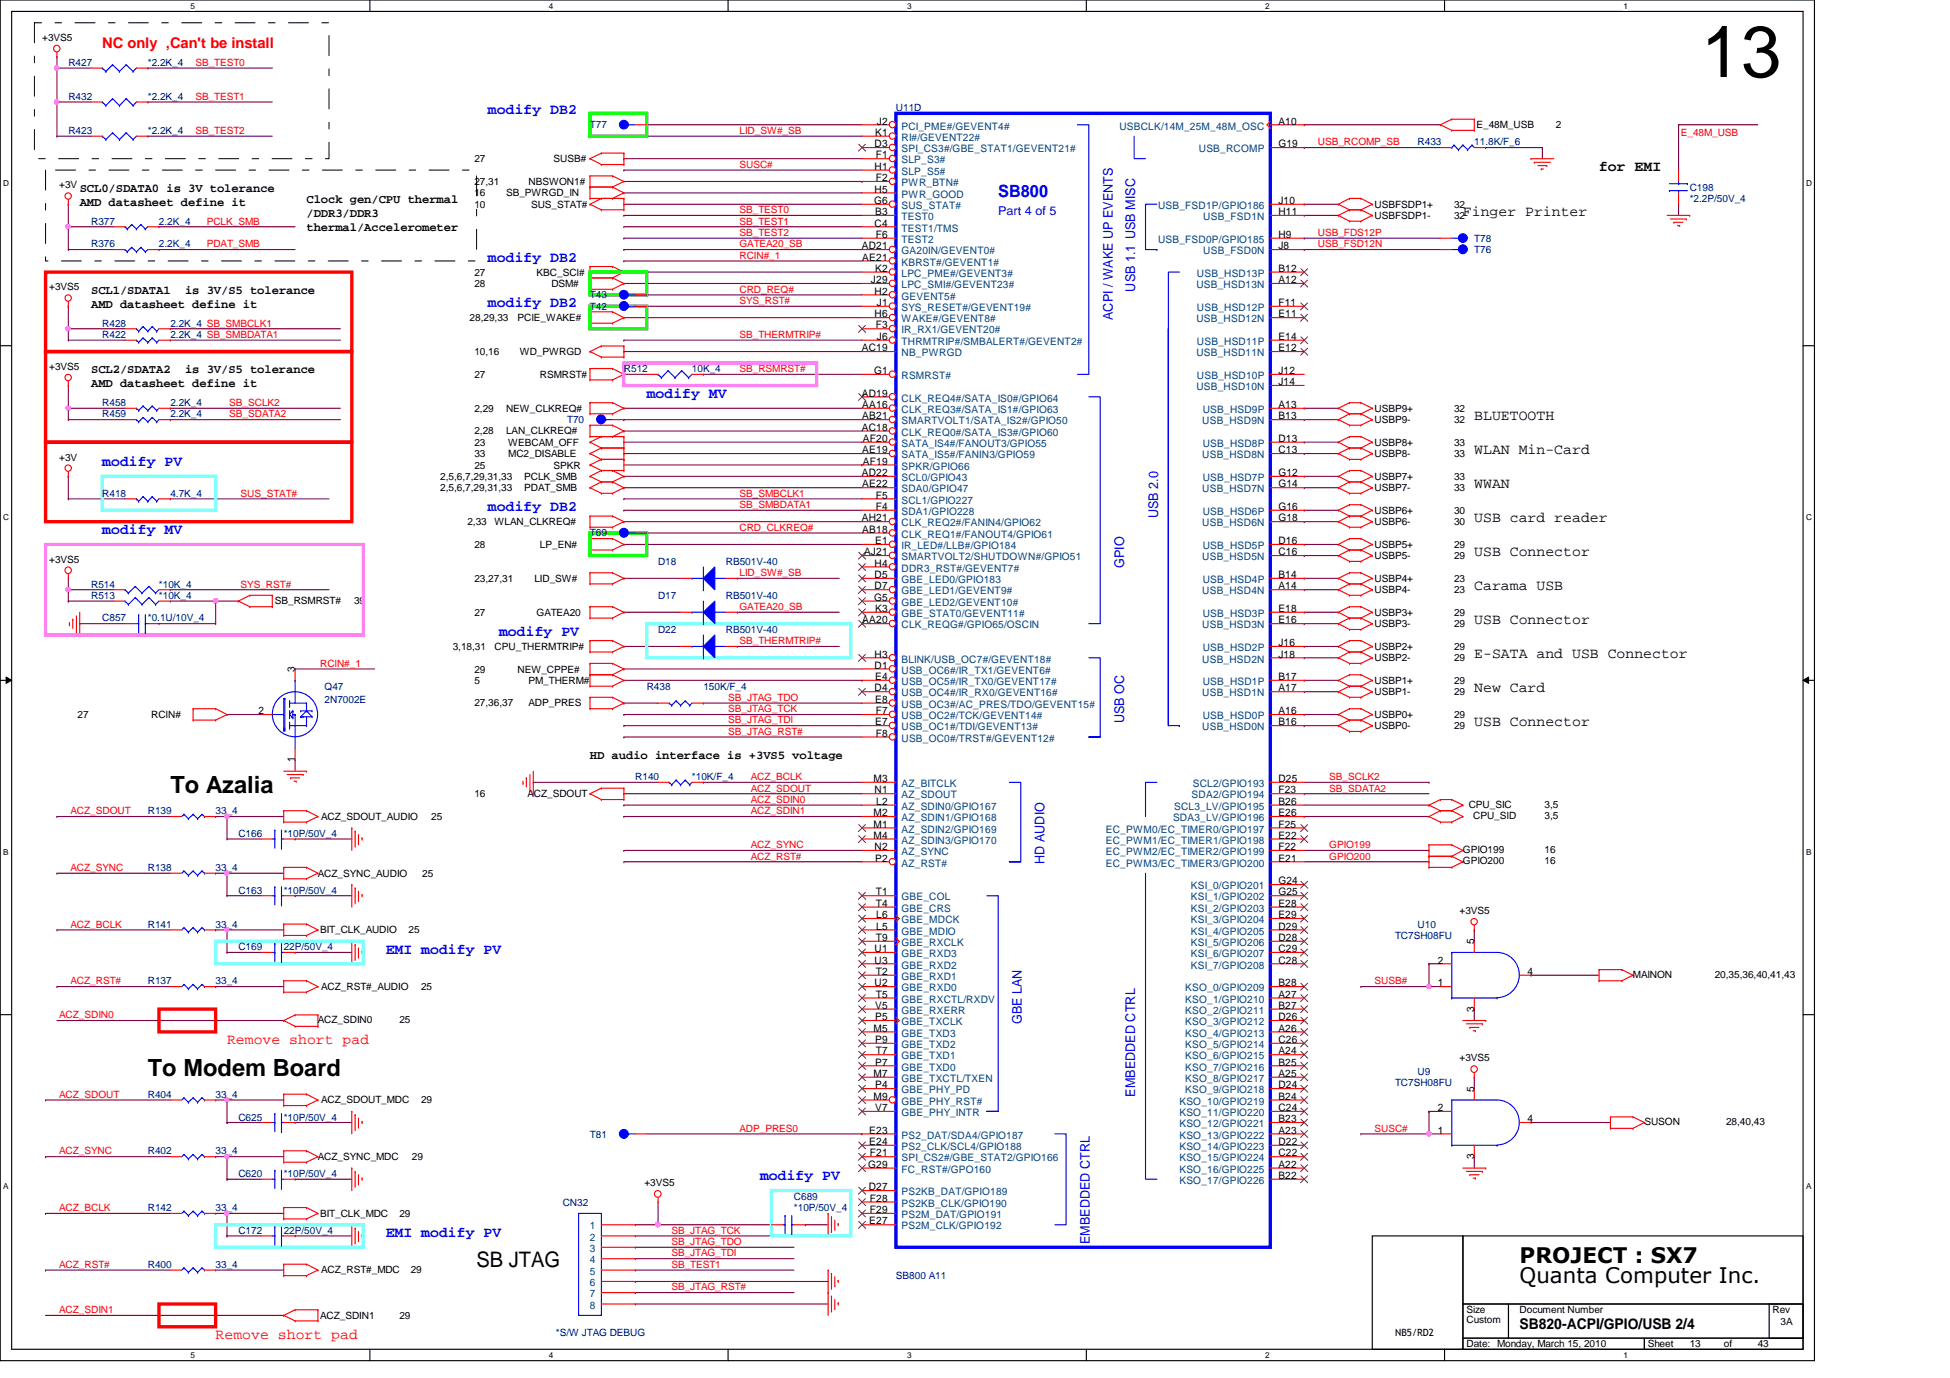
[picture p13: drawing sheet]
<svg xmlns="http://www.w3.org/2000/svg" width="297mm" height="210mm" viewBox="0 0 297 210" stroke-linecap="round" stroke-linejoin="round" font-family="sans-serif">
<defs><g id="words">
<text font-size="11" x="259.1" y="11.7">13</text>
<g font-size="3.6">
<text x="25.9" y="120.8">To Azalia</text>
<text x="22.5" y="164">To Modem Board</text>
</g>
<g font-size="3.3">
<text x="72.6" y="193">SB JTAG</text>
<text x="231.5" y="195.5">Quanta Computer Inc.</text>
<text x="231.5" y="192.4">PROJECT : SX7</text>
</g>
<text font-size="2.6" fill="#00f" x="152.1" y="30.1">SB800</text>
<g font-size="2.2" fill="#f00">
<text x="15.6" y="7.3">NC only ,Can't be install</text>
<text x="34.6" y="159">Remove short pad</text>
<text x="32.8" y="203.9">Remove short pad</text>
</g>
<g font-size="2.2" fill="#00f">
<text x="74.3" y="17.4">modify DB2</text>
<text x="74.3" y="39.9">modify DB2</text>
<text x="74.3" y="46.8">modify DB2</text>
<text x="98.5" y="60.6">modify MV</text>
<text x="15.6" y="71">modify PV</text>
<text x="74.3" y="77.9">modify DB2</text>
<text x="15.6" y="81.3">modify MV</text>
<text x="76" y="96.9">modify PV</text>
<text x="58.8" y="145.2">EMI modify PV</text>
<text x="115.8" y="179.8">modify PV</text>
<text x="58.8" y="188.4">EMI modify PV</text>
</g>
<g font-size="2.2">
<text x="243.6" y="26">for EMI</text>
<text x="222.8" y="32.9">Finger Printer</text>
<text x="224.6" y="64">BLUETOOTH</text>
<text x="224.6" y="69.2">WLAN Min-Card</text>
<text x="224.6" y="74.4">WWAN</text>
<text x="224.6" y="79.5">USB card reader</text>
<text x="224.6" y="89.9">Carama USB</text>
<text x="224.6" y="84.8">USB Connector</text>
<text x="224.6" y="95.1">USB Connector</text>
<text x="224.6" y="100.3">E-SATA and USB Connector</text>
<text x="224.6" y="105.5">New Card</text>
<text x="224.6" y="110.7">USB Connector</text>
<text x="231.5" y="202.4">SB820-ACPI/GPIO/USB 2/4</text>
</g>
<g font-size="2" fill="#00f">
<text x="172.9" y="44.4" transform="rotate(-90 172.9 44.4)">USB 1.1 USB MISC</text>
<text x="169.5" y="48.7" transform="rotate(-90 169.5 48.7)">ACPI / WAKE UP EVENTS</text>
<text x="176.4" y="79" transform="rotate(-90 176.4 79)">USB 2.0</text>
<text x="171.2" y="86.5" transform="rotate(-90 171.2 86.5)">GPIO</text>
<text x="171.2" y="110.2" transform="rotate(-90 171.2 110.2)">USB OC</text>
<text x="159.1" y="131.6" transform="rotate(-90 159.1 131.6)">HD AUDIO</text>
<text x="155.7" y="156" transform="rotate(-90 155.7 156)">GBE LAN</text>
<text x="172.9" y="167" transform="rotate(-90 172.9 167)">EMBEDDED CTRL</text>
<text x="166" y="189.5" transform="rotate(-90 166 189.5)">EMBEDDED CTRL</text>
</g>
<g font-size="1.9">
<text x="12.1" y="29.2">SCL0/SDATA0 is 3V tolerance</text>
<text x="12.1" y="31.3">AMD datasheet define it</text>
<text x="46.7" y="30.9">Clock gen/CPU thermal</text>
<text x="46.7" y="33.1">/DDR3/DDR3</text>
<text x="46.7" y="35.2">thermal/Accelerometer</text>
<text x="13.9" y="44.7">SCL1/SDATA1</text>
<text x="13.9" y="46.9">AMD datasheet define it</text>
<text x="28.2" y="44.7">is 3V/S5 tolerance</text>
<text x="13.9" y="56.9">SCL2/SDATA2</text>
<text x="13.9" y="59">AMD datasheet define it</text>
<text x="28.2" y="56.9">is 3V/S5 tolerance</text>
<text x="89.9" y="115.6">HD audio interface is +3VS5 voltage</text>
</g>
<text font-size="1.9" fill="#00f" x="152.1" y="32.8">Part 4 of 5</text>
<g font-size="1.6">
<text x="133.2" y="22.4">D3</text>
<text x="133.3" y="20.7">K1</text>
<text x="133.6" y="19">J2</text>
<text x="194.7" y="19">A10</text>
<text x="194.7" y="22.4">G19</text>
<text x="133.2" y="25.9">H1</text>
<text x="133.2" y="29.3">H5</text>
<text x="133.4" y="24.1">F1</text>
<text x="133.4" y="27.6">F2</text>
<text x="133.1" y="31.1">G6</text>
<text x="133.2" y="34.5">C4</text>
<text x="133.3" y="32.8">B3</text>
<text x="194.7" y="31.1">J10</text>
<text x="194.7" y="32.8">H11</text>
<text x="131.3" y="38">AD21</text>
<text x="131.4" y="39.7">AE21</text>
<text x="133.3" y="41.4">K2</text>
<text x="133.4" y="36.2">F6</text>
<text x="194.7" y="36.2">H9</text>
<text x="194.7" y="38">J8</text>
<text x="194.7" y="41.4">B12</text>
<text x="132.7" y="43.1">J29</text>
<text x="133.2" y="44.9">H2</text>
<text x="133.6" y="46.6">J1</text>
<text x="194.7" y="43.1">A12</text>
<text x="194.7" y="46.6">F11</text>
<text x="131.3" y="53.5">AC19</text>
<text x="133.2" y="48.3">H6</text>
<text x="133.4" y="50">F3</text>
<text x="133.6" y="51.8">J6</text>
<text x="194.7" y="51.8">E14</text>
<text x="194.7" y="53.5">E12</text>
<text x="194.7" y="48.3">E11</text>
<text x="133.1" y="57">G1</text>
<text x="194.7" y="57">J12</text>
<text x="194.7" y="58.7">J14</text>
<text x="131.3" y="60.4">AD19</text>
<text x="131.3" y="65.6">AC18</text>
<text x="131.4" y="62.1">AA16</text>
<text x="131.4" y="63.9">AB21</text>
<text x="194.7" y="62.1">A13</text>
<text x="194.7" y="63.9">B13</text>
<text x="131.4" y="69">AE19</text>
<text x="131.4" y="70.8">AF19</text>
<text x="131.4" y="67.3">AF20</text>
<text x="194.7" y="67.3">D13</text>
<text x="194.7" y="69">C13</text>
<text x="131.3" y="72.5">AD22</text>
<text x="131.4" y="74.3">AE22</text>
<text x="133.4" y="75.9">F5</text>
<text x="133.4" y="77.7">F4</text>
<text x="194.7" y="72.5">G12</text>
<text x="194.7" y="74.3">G14</text>
<text x="194.7" y="77.7">G16</text>
<text x="131.3" y="79.4">AH21</text>
<text x="131.4" y="81.2">AB18</text>
<text x="133.3" y="82.9">E1</text>
<text x="194.7" y="82.9">D16</text>
<text x="194.7" y="79.4">G18</text>
<text x="131.6" y="84.6">AJ21</text>
<text x="133.2" y="86.3">H4</text>
<text x="133.2" y="89.8">D7</text>
<text x="133.2" y="88.1">D5</text>
<text x="194.7" y="84.6">C16</text>
<text x="194.7" y="88.1">B14</text>
<text x="194.7" y="89.8">A14</text>
<text x="131.4" y="95">AA20</text>
<text x="133.1" y="91.5">G5</text>
<text x="133.3" y="93.2">K3</text>
<text x="194.7" y="93.2">E18</text>
<text x="194.7" y="95">E16</text>
<text x="133.2" y="101.9">D1</text>
<text x="133.2" y="100.2">H3</text>
<text x="194.7" y="98.4">J16</text>
<text x="194.7" y="100.2">J18</text>
<text x="44.9" y="102.4" transform="rotate(-90 44.9 102.4)">3</text>
<text x="133.2" y="105.3">D4</text>
<text x="133.3" y="107.1">E8</text>
<text x="133.3" y="103.6">E4</text>
<text x="194.7" y="103.6">B17</text>
<text x="194.7" y="105.3">A17</text>
<text x="39.4" y="108.8">2</text>
<text x="133.3" y="110.5">E7</text>
<text x="133.4" y="108.8">F7</text>
<text x="133.4" y="112.2">F8</text>
<text x="194.7" y="108.8">A16</text>
<text x="194.7" y="110.5">B16</text>
<text x="44.9" y="116.1" transform="rotate(-90 44.9 116.1)">1</text>
<text x="133.1" y="119.1">M3</text>
<text x="194.7" y="119.1">D25</text>
<text x="133.1" y="124.3">M2</text>
<text x="133.2" y="120.9">N1</text>
<text x="133.5" y="122.6">L2</text>
<text x="194.7" y="120.9">F23</text>
<text x="194.7" y="122.6">B26</text>
<text x="194.7" y="124.3">E26</text>
<text x="133.1" y="127.8">M4</text>
<text x="133.1" y="126.1">M1</text>
<text x="133.2" y="129.5">N2</text>
<text x="133.3" y="131.2">P2</text>
<text x="194.7" y="126.1">F25</text>
<text x="194.7" y="127.8">E22</text>
<text x="194.7" y="129.5">F22</text>
<text x="194.7" y="131.2">E21</text>
<text x="133.4" y="136.4">T1</text>
<text x="194.7" y="134.7">G24</text>
<text x="194.7" y="136.4">G25</text>
<text x="133.4" y="138.1">T4</text>
<text x="133.4" y="143.3">T9</text>
<text x="133.5" y="139.9">L6</text>
<text x="133.5" y="141.6">L5</text>
<text x="194.7" y="138.1">E28</text>
<text x="194.7" y="139.9">E29</text>
<text x="194.7" y="141.6">D29</text>
<text x="194.7" y="143.3">D28</text>
<text x="224.5" y="143.8" transform="rotate(-90 224.5 143.8)">5</text>
<text x="133.2" y="146.8">U3</text>
<text x="133.2" y="145">U1</text>
<text x="133.4" y="148.5">T2</text>
<text x="194.7" y="145">C29</text>
<text x="194.7" y="146.8">C28</text>
<text x="219" y="146.8">2</text>
<text x="232.7" y="148.5">4</text>
<text x="133.2" y="150.2">U2</text>
<text x="133.3" y="153.7">V5</text>
<text x="133.3" y="155.4">P5</text>
<text x="133.4" y="152">T5</text>
<text x="194.7" y="150.2">B28</text>
<text x="194.7" y="152">A27</text>
<text x="194.7" y="153.7">B27</text>
<text x="194.7" y="155.4">D26</text>
<text x="219" y="150.2">1</text>
<text x="224.5" y="154.1" transform="rotate(-90 224.5 154.1)">3</text>
<text x="133.1" y="157.1">M5</text>
<text x="133.3" y="158.9">P9</text>
<text x="133.4" y="160.6">T7</text>
<text x="194.7" y="157.1">A26</text>
<text x="194.7" y="158.9">C26</text>
<text x="194.7" y="160.6">A24</text>
<text x="133.1" y="164">M7</text>
<text x="133.1" y="167.5">M9</text>
<text x="133.3" y="165.8">P4</text>
<text x="133.3" y="162.3">P7</text>
<text x="194.7" y="162.3">B25</text>
<text x="194.7" y="164">A25</text>
<text x="194.7" y="165.8">D24</text>
<text x="194.7" y="167.5">B24</text>
<text x="224.5" y="166.3" transform="rotate(-90 224.5 166.3)">5</text>
<text x="132.4" y="172.7">E23</text>
<text x="133.3" y="169.2">V7</text>
<text x="194.7" y="169.2">C24</text>
<text x="194.7" y="170.9">B23</text>
<text x="194.7" y="172.7">A23</text>
<text x="219" y="169.2">2</text>
<text x="219" y="172.7">1</text>
<text x="232.7" y="170.9">4</text>
<text x="132.2" y="177.9">G29</text>
<text x="132.4" y="174.4">E24</text>
<text x="132.5" y="176.1">F21</text>
<text x="194.7" y="179.6">B22</text>
<text x="194.7" y="177.9">A22</text>
<text x="194.7" y="174.4">D22</text>
<text x="194.7" y="176.1">C22</text>
<text x="224.5" y="176.5" transform="rotate(-90 224.5 176.5)">3</text>
<text x="132.3" y="181.3">D27</text>
<text x="132.5" y="183">F28</text>
<text x="132.5" y="184.8">F29</text>
<text x="132.4" y="186.5">E27</text>
</g>
<g font-size="1.6" fill="#004080">
<text x="137.3" y="19.7">PCI_PME#/GEVENT4#</text>
<text x="137.3" y="21.5">RI#/GEVENT22#</text>
<text x="137.3" y="23.2">SPI_CS3#/GBE_STAT1/GEVENT21#</text>
<text x="170.5" y="19.7">USBCLK/14M_25M_48M_OSC</text>
<text x="182.6" y="23.2">USB_RCOMP</text>
<text x="137.3" y="24.9">SLP_S3#</text>
<text x="137.3" y="26.6">SLP_S5#</text>
<text x="137.3" y="28.4">PWR_BTN#</text>
<text x="137.3" y="30.1">PWR_GOOD</text>
<text x="137.3" y="31.8">SUS_STAT#</text>
<text x="137.3" y="33.5">TEST0</text>
<text x="137.3" y="35.3">TEST1/TMS</text>
<text x="176.4" y="31.8">USB_FSD1P/GPIO186</text>
<text x="183.3" y="33.5">USB_FSD1N</text>
<text x="137.3" y="38.7">GA20IN/GEVENT0#</text>
<text x="137.3" y="40.5">KBRST#/GEVENT1#</text>
<text x="137.3" y="37">TEST2</text>
<text x="176.4" y="37">USB_FSD0P/GPIO185</text>
<text x="183.3" y="38.7">USB_FSD0N</text>
<text x="137.3" y="42.2">LPC_PME#/GEVENT3#</text>
<text x="137.3" y="43.9">LPC_SMI#/GEVENT23#</text>
<text x="137.3" y="45.6">GEVENT5#</text>
<text x="137.3" y="47.4">SYS_RESET#/GEVENT19#</text>
<text x="182.2" y="43.9">USB_HSD13N</text>
<text x="182.3" y="42.2">USB_HSD13P</text>
<text x="182.3" y="47.4">USB_HSD12P</text>
<text x="137.3" y="52.5">THRMTRIP#/SMBALERT#/GEVENT2#</text>
<text x="137.3" y="49.1">WAKE#/GEVENT8#</text>
<text x="137.3" y="50.8">IR_RX1/GEVENT20#</text>
<text x="182.2" y="49.1">USB_HSD12N</text>
<text x="182.3" y="52.5">USB_HSD11P</text>
<text x="137.3" y="57.7">RSMRST#</text>
<text x="137.3" y="54.3">NB_PWRGD</text>
<text x="182.2" y="54.3">USB_HSD11N</text>
<text x="182.2" y="59.4">USB_HSD10N</text>
<text x="182.3" y="57.7">USB_HSD10P</text>
<text x="137.3" y="61.2">CLK_REQ4#/SATA_IS0#/GPIO64</text>
<text x="137.3" y="62.9">CLK_REQ3#/SATA_IS1#/GPIO63</text>
<text x="137.3" y="64.6">SMARTVOLT1/SATA_IS2#/GPIO50</text>
<text x="183.1" y="64.6">USB_HSD9N</text>
<text x="183.2" y="62.9">USB_HSD9P</text>
<text x="137.3" y="71.5">SPKR/GPIO66</text>
<text x="137.3" y="66.4">CLK_REQ0#/SATA_IS3#/GPIO60</text>
<text x="137.3" y="68.1">SATA_IS4#/FANOUT3/GPIO55</text>
<text x="137.3" y="69.8">SATA_IS5#/FANIN3/GPIO59</text>
<text x="183.1" y="69.8">USB_HSD8N</text>
<text x="183.2" y="68.1">USB_HSD8P</text>
<text x="137.3" y="73.3">SCL0/GPIO43</text>
<text x="137.3" y="75">SDA0/GPIO47</text>
<text x="137.3" y="76.7">SCL1/GPIO227</text>
<text x="183.1" y="75">USB_HSD7N</text>
<text x="183.2" y="73.3">USB_HSD7P</text>
<text x="137.3" y="80.2">CLK_REQ2#/FANIN4/GPIO62</text>
<text x="137.3" y="81.9">CLK_REQ1#/FANOUT4/GPIO61</text>
<text x="137.3" y="83.7">IR_LED#/LLB#/GPIO184</text>
<text x="137.3" y="78.4">SDA1/GPIO228</text>
<text x="183.1" y="80.2">USB_HSD6N</text>
<text x="183.2" y="83.7">USB_HSD5P</text>
<text x="183.2" y="78.4">USB_HSD6P</text>
<text x="137.3" y="87.1">DDR3_RST#/GEVENT7#</text>
<text x="137.3" y="88.8">GBE_LED0/GPIO183</text>
<text x="137.3" y="85.3">SMARTVOLT2/SHUTDOWN#/GPIO51</text>
<text x="183.1" y="85.3">USB_HSD5N</text>
<text x="183.2" y="88.8">USB_HSD4P</text>
<text x="137.3" y="90.6">GBE_LED1/GEVENT9#</text>
<text x="137.3" y="92.3">GBE_LED2/GEVENT10#</text>
<text x="137.3" y="94">GBE_STAT0/GEVENT11#</text>
<text x="137.3" y="95.7">CLK_REQG#/GPIO65/OSCIN</text>
<text x="183.1" y="90.6">USB_HSD4N</text>
<text x="183.1" y="95.7">USB_HSD3N</text>
<text x="183.2" y="94">USB_HSD3P</text>
<text x="137.3" y="100.9">BLINK/USB_OC7#/GEVENT18#</text>
<text x="183.1" y="100.9">USB_HSD2N</text>
<text x="183.2" y="99.2">USB_HSD2P</text>
<text x="137.3" y="102.6">USB_OC6#/IR_TX1/GEVENT6#</text>
<text x="137.3" y="106.1">USB_OC4#/IR_RX0/GEVENT16#</text>
<text x="137.3" y="107.8">USB_OC3#/AC_PRES/TDO/GEVENT15#</text>
<text x="137.3" y="104.4">USB_OC5#/IR_TX0/GEVENT17#</text>
<text x="183.1" y="106.1">USB_HSD1N</text>
<text x="183.2" y="104.4">USB_HSD1P</text>
<text x="137.3" y="111.3">USB_OC1#/TDI/GEVENT13#</text>
<text x="137.3" y="109.6">USB_OC2#/TCK/GEVENT14#</text>
<text x="137.3" y="113">USB_OC0#/TRST#/GEVENT12#</text>
<text x="183.1" y="111.3">USB_HSD0N</text>
<text x="183.2" y="109.6">USB_HSD0P</text>
<text x="137.3" y="119.9">AZ_BITCLK</text>
<text x="181.7" y="119.9">SCL2/GPIO193</text>
<text x="137.3" y="123.4">AZ_SDIN0/GPIO167</text>
<text x="137.3" y="121.6">AZ_SDOUT</text>
<text x="137.3" y="125.1">AZ_SDIN1/GPIO168</text>
<text x="178.7" y="125.1">SDA3_LV/GPIO196</text>
<text x="178.9" y="123.4">SCL3_LV/GPIO195</text>
<text x="181.5" y="121.6">SDA2/GPIO194</text>
<text x="137.3" y="128.5">AZ_SDIN3/GPIO170</text>
<text x="137.3" y="130.3">AZ_SYNC</text>
<text x="137.3" y="126.8">AZ_SDIN2/GPIO169</text>
<text x="137.3" y="132">AZ_RST#</text>
<text x="168.4" y="126.8">EC_PWM0/EC_TIMER0/GPIO197</text>
<text x="168.4" y="128.5">EC_PWM1/EC_TIMER1/GPIO198</text>
<text x="168.4" y="130.3">EC_PWM2/EC_TIMER2/GPIO199</text>
<text x="168.4" y="132">EC_PWM3/EC_TIMER3/GPIO200</text>
<text x="137.3" y="137.2">GBE_COL</text>
<text x="181.4" y="135.5">KSI_0/GPIO201</text>
<text x="181.4" y="137.2">KSI_1/GPIO202</text>
<text x="137.3" y="138.9">GBE_CRS</text>
<text x="137.3" y="140.6">GBE_MDCK</text>
<text x="137.3" y="142.4">GBE_MDIO</text>
<text x="181.4" y="138.9">KSI_2/GPIO203</text>
<text x="181.4" y="140.6">KSI_3/GPIO204</text>
<text x="181.4" y="142.4">KSI_4/GPIO205</text>
<text x="137.3" y="144.1">GBE_RXCLK</text>
<text x="137.3" y="147.5">GBE_RXD2</text>
<text x="137.3" y="145.8">GBE_RXD3</text>
<text x="137.3" y="149.3">GBE_RXD1</text>
<text x="181.4" y="144.1">KSI_5/GPIO206</text>
<text x="181.4" y="145.8">KSI_6/GPIO207</text>
<text x="181.4" y="147.5">KSI_7/GPIO208</text>
<text x="137.3" y="152.7">GBE_RXCTL/RXDV</text>
<text x="137.3" y="154.4">GBE_RXERR</text>
<text x="137.3" y="151">GBE_RXD0</text>
<text x="180.5" y="151">KSO_0/GPIO209</text>
<text x="180.5" y="152.7">KSO_1/GPIO210</text>
<text x="180.5" y="154.4">KSO_2/GPIO211</text>
<text x="137.3" y="159.6">GBE_TXD2</text>
<text x="137.3" y="157.9">GBE_TXD3</text>
<text x="137.3" y="156.2">GBE_TXCLK</text>
<text x="137.3" y="161.4">GBE_TXD1</text>
<text x="180.5" y="156.2">KSO_3/GPIO212</text>
<text x="180.5" y="157.9">KSO_4/GPIO213</text>
<text x="180.5" y="159.6">KSO_5/GPIO214</text>
<text x="180.5" y="161.4">KSO_6/GPIO215</text>
<text x="137.3" y="164.8">GBE_TXCTL/TXEN</text>
<text x="137.3" y="166.5">GBE_PHY_PD</text>
<text x="137.3" y="163.1">GBE_TXD0</text>
<text x="180.5" y="163.1">KSO_7/GPIO216</text>
<text x="180.5" y="164.8">KSO_8/GPIO217</text>
<text x="180.5" y="166.5">KSO_9/GPIO218</text>
<text x="137.3" y="173.4">PS2_DAT/SDA4/GPIO187</text>
<text x="137.3" y="168.3">GBE_PHY_RST#</text>
<text x="137.3" y="170">GBE_PHY_INTR</text>
<text x="179.7" y="168.3">KSO_10/GPIO219</text>
<text x="179.7" y="170">KSO_11/GPIO220</text>
<text x="179.7" y="171.7">KSO_12/GPIO221</text>
<text x="179.7" y="173.4">KSO_13/GPIO222</text>
<text x="137.3" y="175.2">PS2_CLK/SCL4/GPIO188</text>
<text x="137.3" y="176.9">SPI_CS2#/GBE_STAT2/GPIO166</text>
<text x="137.3" y="178.6">FC_RST#/GPO160</text>
<text x="179.7" y="178.6">KSO_16/GPIO225</text>
<text x="179.7" y="175.2">KSO_14/GPIO223</text>
<text x="179.7" y="176.9">KSO_15/GPIO224</text>
<text x="137.3" y="182.1">PS2KB_DAT/GPIO189</text>
<text x="137.3" y="183.8">PS2KB_CLK/GPIO190</text>
<text x="137.3" y="185.5">PS2M_DAT/GPIO191</text>
<text x="179.7" y="180.3">KSO_17/GPIO226</text>
<text x="89.9" y="187.3">1</text>
<text x="89.9" y="189">2</text>
<text x="89.9" y="190.7">3</text>
<text x="137.3" y="187.3">PS2M_CLK/GPIO192</text>
<text x="89.9" y="192.4">4</text>
<text x="89.9" y="194.2">5</text>
<text x="89.9" y="195.9">6</text>
<text x="89.9" y="197.6">7</text>
<text x="89.9" y="199.3">8</text>
</g>
<g font-size="1.5">
<text x="6.4" y="6.2">+3VS5</text>
<text x="224.9" y="19.6">E_48M_USB</text>
<text x="237" y="19.6">2</text>
<text x="9" y="28.7">+3V</text>
<text x="72.3" y="29.9">16</text>
<text x="72.3" y="28.2">27,31</text>
<text x="72.3" y="24.7">27</text>
<text x="77.1" y="29.9">SB_PWRGD_IN</text>
<text x="80.5" y="28.2">NBSWON1#</text>
<text x="84.3" y="24.7">SUSB#</text>
<text x="72.3" y="31.6">10</text>
<text x="80.9" y="31.6">SUS_STAT#</text>
<text x="209.4" y="31.6">USBFSDP1+</text>
<text x="209.4" y="33.4">USBFSDP1-</text>
<text x="221.5" y="31.6">32</text>
<text x="221.5" y="33.4">32</text>
<text x="72.3" y="42">27</text>
<text x="81.7" y="42">KBC_SCI#</text>
<text x="7.5" y="44.2">+3VS5</text>
<text x="72.3" y="43.7">28</text>
<text x="84" y="43.7">DSM#</text>
<text x="71.5" y="48.9">28,29,33</text>
<text x="78.8" y="48.9">PCIE_WAKE#</text>
<text x="7.5" y="56.3">+3VS5</text>
<text x="72.3" y="57.5">27</text>
<text x="72.3" y="54.1">10,16</text>
<text x="79.2" y="54.1">WD_PWRGD</text>
<text x="82.3" y="57.5">RSMRST#</text>
<text x="72.3" y="62.7">2,29</text>
<text x="77.1" y="62.7">NEW_CLKREQ#</text>
<text x="209.4" y="62.7">USBP9+</text>
<text x="209.4" y="64.4">USBP9-</text>
<text x="221.5" y="62.7">32</text>
<text x="221.5" y="64.4">32</text>
<text x="9" y="70.1">+3V</text>
<text x="72.3" y="66.2">2,28</text>
<text x="72.3" y="69.6">33</text>
<text x="72.3" y="67.9">23</text>
<text x="72.3" y="71.4">25</text>
<text x="77.1" y="66.2">LAN_CLKREQ#</text>
<text x="77.4" y="69.6">MC2_DISABLE</text>
<text x="77.4" y="67.9">WEBCAM_OFF</text>
<text x="84.3" y="71.4">SPKR</text>
<text x="209.4" y="67.9">USBP8+</text>
<text x="209.4" y="69.6">USBP8-</text>
<text x="221.5" y="67.9">33</text>
<text x="221.5" y="69.6">33</text>
<text x="67.1" y="73.1">2,5,6,7,29,31,33</text>
<text x="67.1" y="74.8">2,5,6,7,29,31,33</text>
<text x="79.8" y="73.1">PCLK_SMB</text>
<text x="79.8" y="74.8">PDAT_SMB</text>
<text x="209.4" y="74.8">USBP7-</text>
<text x="209.4" y="73.1">USBP7+</text>
<text x="221.5" y="74.8">33</text>
<text x="221.5" y="73.1">33</text>
<text x="71.2" y="80">2,33</text>
<text x="72.3" y="83.4">28</text>
<text x="75.4" y="80">WLAN_CLKREQ#</text>
<text x="82.3" y="83.4">LP_EN#</text>
<text x="209.4" y="83.4">USBP5+</text>
<text x="209.4" y="80">USBP6-</text>
<text x="209.4" y="78.3">USBP6+</text>
<text x="221.5" y="83.4">29</text>
<text x="221.5" y="80">30</text>
<text x="221.5" y="78.3">30</text>
<text x="7.5" y="85.7">+3VS5</text>
<text x="72.3" y="88.6">23,27,31</text>
<text x="81.4" y="88.6">LID_SW#</text>
<text x="209.4" y="85.2">USBP5-</text>
<text x="209.4" y="88.6">USBP4+</text>
<text x="221.5" y="85.2">29</text>
<text x="221.5" y="88.6">23</text>
<text x="41.9" y="92.1">SB_RSMRST#</text>
<text x="53.9" y="92.1">39</text>
<text x="72.3" y="93.8">27</text>
<text x="81.7" y="93.8">GATEA20</text>
<text x="209.4" y="90.3">USBP4-</text>
<text x="209.4" y="93.8">USBP3+</text>
<text x="209.4" y="95.5">USBP3-</text>
<text x="221.5" y="90.3">23</text>
<text x="221.5" y="93.8">29</text>
<text x="221.5" y="95.5">29</text>
<text x="69" y="99">3,18,31</text>
<text x="75.4" y="99">CPU_THERMTRIP#</text>
<text x="209.4" y="99">USBP2+</text>
<text x="209.4" y="100.7">USBP2-</text>
<text x="221.5" y="99">29</text>
<text x="221.5" y="100.7">29</text>
<text x="72.3" y="102.4">29</text>
<text x="72.3" y="107.6">27,36,37</text>
<text x="72.3" y="104.2">5</text>
<text x="78.8" y="102.4">NEW_CPPE#</text>
<text x="80.5" y="107.6">ADP_PRES</text>
<text x="80.5" y="104.2">PM_THERM#</text>
<text x="209.4" y="105.9">USBP1-</text>
<text x="209.4" y="104.2">USBP1+</text>
<text x="221.5" y="105.9">29</text>
<text x="221.5" y="104.2">29</text>
<text x="11.8" y="109.3">27</text>
<text x="23" y="109.3">RCIN#</text>
<text x="209.4" y="111.1">USBP0-</text>
<text x="209.4" y="109.3">USBP0+</text>
<text x="221.5" y="111.1">29</text>
<text x="221.5" y="109.3">29</text>
<text x="48.9" y="124.9">ACZ_SDOUT_AUDIO</text>
<text x="65.7" y="124.9">25</text>
<text x="72.3" y="121.5">16</text>
<text x="80.3" y="121.5">ACZ_SDOUT</text>
<text x="223.7" y="123">CPU_SIC</text>
<text x="224.4" y="124.7">CPU_SID</text>
<text x="235.3" y="124.7">3,5</text>
<text x="235.3" y="123">3,5</text>
<text x="222.8" y="129.9">GPIO199</text>
<text x="222.8" y="131.7">GPIO200</text>
<text x="235.3" y="129.9">16</text>
<text x="235.3" y="131.7">16</text>
<text x="48.4" y="133.5">ACZ_SYNC_AUDIO</text>
<text x="64.3" y="133.5">25</text>
<text x="48.8" y="142.2">BIT_CLK_AUDIO</text>
<text x="62.2" y="142.2">25</text>
<text x="222.3" y="139.2">+3VS5</text>
<text x="248.7" y="148.9">MAINON</text>
<text x="261.2" y="148.9">20,35,36,40,41,43</text>
<text x="48.4" y="155.8">ACZ_SDIN0</text>
<text x="48.9" y="150.8">ACZ_RST#_AUDIO</text>
<text x="60.8" y="155.8">25</text>
<text x="64.1" y="150.8">25</text>
<text x="222.3" y="161.7">+3VS5</text>
<text x="48.9" y="168.1">ACZ_SDOUT_MDC</text>
<text x="64.1" y="168.1">29</text>
<text x="250.5" y="171.4">SUSON</text>
<text x="262.9" y="171.4">28,40,43</text>
<text x="48.4" y="176.7">ACZ_SYNC_MDC</text>
<text x="62.7" y="176.7">29</text>
<text x="48.8" y="185.3">BIT_CLK_MDC</text>
<text x="60.8" y="185.3">29</text>
<text x="98.2" y="180.7">+3VS5</text>
<text x="48.9" y="194">ACZ_RST#_MDC</text>
<text x="62.6" y="194">29</text>
<text x="48.8" y="200.9">ACZ_SDIN1</text>
<text x="60.8" y="200.9">29</text>
<text x="212.5" y="203.6">NB5/RD2</text>
<text x="223.4" y="200">Size</text>
<text x="223.4" y="201.6">Custom</text>
<text x="231.5" y="200">Document Number</text>
<text x="270" y="200">Rev</text>
<text x="271.2" y="201.8">3A</text>
<text x="223.4" y="205.2">Date: Monday, March 15, 2010</text>
<text x="251" y="205.2">Sheet</text>
<text x="257.4" y="205.2">13</text>
<text x="262.6" y="205.2">of</text>
<text x="267.8" y="205.2">43</text>
</g>
<g font-size="1.5" fill="#000080">
<text x="10.4" y="10">R427</text>
<text x="22.5" y="10">*2.2K_4</text>
<text x="10.4" y="15.2">R432</text>
<text x="22.5" y="15.2">*2.2K_4</text>
<text x="136.5" y="16.9">U11D</text>
<text x="10.4" y="20.4">R423</text>
<text x="22.5" y="20.4">*2.2K_4</text>
<text x="89.9" y="19.6">T77</text>
<text x="215.9" y="22.1">R433</text>
<text x="224.6" y="22.1">11.8K/F_6</text>
<text x="257.4" y="29">C198</text>
<text x="13.9" y="34.2">R377</text>
<text x="24.2" y="34.2">2.2K_4</text>
<text x="257.4" y="30.8">*2.2P/50V_4</text>
<text x="13.9" y="37.7">R376</text>
<text x="24.2" y="37.7">2.2K_4</text>
<text x="224.6" y="36.8">T78</text>
<text x="224.6" y="38.5">T76</text>
<text x="89.9" y="47.2">T42</text>
<text x="89.9" y="45.5">T43</text>
<text x="15.6" y="51.5">R422</text>
<text x="15.6" y="49.8">R428</text>
<text x="25.9" y="51.5">2.2K_4 SB_SMBDATA1</text>
<text x="25.9" y="49.8">2.2K_4 SB_SMBCLK1</text>
<text x="95" y="56.7">R512</text>
<text x="105.4" y="56.7">10K_4</text>
<text x="15.6" y="63.6">R459</text>
<text x="15.6" y="61.8">R458</text>
<text x="25.9" y="63.6">2.2K_4</text>
<text x="25.9" y="61.8">2.2K_4</text>
<text x="86.4" y="64.4">T70</text>
<text x="15.6" y="75.7">R418</text>
<text x="25.9" y="75.7">4.7K_4</text>
<text x="89.9" y="81.7">T69</text>
<text x="13.9" y="89.5">R514</text>
<text x="24.2" y="89.5">*10K_4</text>
<text x="100.2" y="86">D18</text>
<text x="110.6" y="86">RB501V-40</text>
<text x="13.9" y="91.2">R513</text>
<text x="15.6" y="94.7">C857</text>
<text x="22.5" y="94.7">*0.1U/10V_4</text>
<text x="24.2" y="91.2">*10K_4</text>
<text x="100.2" y="91.2">D17</text>
<text x="110.6" y="91.2">RB501V-40</text>
<text x="100.2" y="96.4">D22</text>
<text x="110.6" y="96.4">RB501V-40</text>
<text x="49.4" y="105">Q47</text>
<text x="49.4" y="107.1">2N7002E</text>
<text x="98.5" y="105">R438</text>
<text x="107.1" y="105">150K/F_4</text>
<text x="96.8" y="118.9">R140</text>
<text x="105.4" y="118.9">*10K/F_4</text>
<text x="22.5" y="124">R139</text>
<text x="32.8" y="124">33_4</text>
<text x="36.3" y="127.5">C166</text>
<text x="43.2" y="127.5">*10P/50V_4</text>
<text x="22.5" y="132.7">R138</text>
<text x="32.8" y="132.7">33_4</text>
<text x="36.3" y="136.1">C163</text>
<text x="43.2" y="136.1">*10P/50V_4</text>
<text x="22.5" y="141.3">R141</text>
<text x="32.8" y="141.3">33_4</text>
<text x="212.5" y="143">TC7SH08FU</text>
<text x="215.9" y="141.3">U10</text>
<text x="22.5" y="149.9">R137</text>
<text x="32.8" y="149.9">33_4</text>
<text x="36.3" y="144.8">C169</text>
<text x="43.2" y="144.8">22P/50V_4</text>
<text x="22.5" y="167.2">R404</text>
<text x="32.8" y="167.2">33_4</text>
<text x="212.5" y="165.5">TC7SH08FU</text>
<text x="215.9" y="163.7">U9</text>
<text x="36.3" y="170.7">C625</text>
<text x="43.2" y="170.7">*10P/50V_4</text>
<text x="89.9" y="173.3">T81</text>
<text x="22.5" y="175.9">R402</text>
<text x="32.8" y="175.9">33_4</text>
<text x="36.3" y="179.3">C620</text>
<text x="43.2" y="179.3">*10P/50V_4</text>
<text x="22.5" y="184.5">R142</text>
<text x="32.8" y="184.5">33_4</text>
<text x="85.7" y="183.6">CN32</text>
<text x="120.9" y="182.8">C689</text>
<text x="120.9" y="184.5">*10P/50V_4</text>
<text x="36.3" y="188">C172</text>
<text x="43.2" y="188">22P/50V_4</text>
<text x="22.5" y="193.1">R400</text>
<text x="32.8" y="193.1">33_4</text>
<text x="136.5" y="194.9">SB800 A11</text>
<text x="84.7" y="203.5">*S/W JTAG DEBUG</text>
</g>
<g font-size="1.5" fill="#f00">
<text x="29.8" y="10">SB_TEST0</text>
<text x="29.8" y="15.2">SB_TEST1</text>
<text x="29.8" y="20.4">SB_TEST2</text>
<text x="112.6" y="20.4">LID_SW#_SB</text>
<text x="200.7" y="22.1">USB_RCOMP_SB</text>
<text x="256" y="20.7">E_48M_USB</text>
<text x="112.6" y="25.6">SUSC#</text>
<text x="31.5" y="34.2">PCLK_SMB</text>
<text x="112.6" y="32.5">SB_TEST0</text>
<text x="112.6" y="34.2">SB_TEST1</text>
<text x="112.6" y="35.9">SB_TEST2</text>
<text x="200.7" y="35.9">USB_FDS12P</text>
<text x="31.5" y="37.7">PDAT_SMB</text>
<text x="112.6" y="37.7">GATEA20_SB</text>
<text x="112.6" y="39.4">RCIN#_1</text>
<text x="200.7" y="37.7">USB_FSD12N</text>
<text x="112.6" y="46.3">SYS_RST#</text>
<text x="112.6" y="44.6">CRD_REQ#</text>
<text x="112.6" y="51.5">SB_THERMTRIP#</text>
<text x="112.6" y="56.7">SB_RSMRST#</text>
<text x="34.9" y="63.6">SB_SDATA2</text>
<text x="34.9" y="61.8">SB_SCLK2</text>
<text x="36.7" y="75.6">SUS_STAT#</text>
<text x="112.6" y="75.6">SB_SMBCLK1</text>
<text x="112.6" y="77.4">SB_SMBDATA1</text>
<text x="112.6" y="80.9">CRD_CLKREQ#</text>
<text x="36.7" y="89.5">SYS_RST#</text>
<text x="112.6" y="87.8">LID_SW#_SB</text>
<text x="112.6" y="92.9">GATEA20_SB</text>
<text x="48.8" y="101.6">RCIN#_1</text>
<text x="112.6" y="98.1">SB_THERMTRIP#</text>
<text x="110.9" y="106.8">SB_JTAG_TDO</text>
<text x="110.9" y="108.5">SB_JTAG_TCK</text>
<text x="110.9" y="110.2">SB_JTAG_TDI</text>
<text x="110.9" y="111.9">SB_JTAG_RST#</text>
<text x="114.4" y="118.8">ACZ_BCLK</text>
<text x="202.5" y="118.8">SB_SCLK2</text>
<text x="10.7" y="124">ACZ_SDOUT</text>
<text x="114.4" y="120.6">ACZ_SDOUT</text>
<text x="114.4" y="122.3">ACZ_SDIN0</text>
<text x="114.4" y="124">ACZ_SDIN1</text>
<text x="202.5" y="120.6">SB_SDATA2</text>
<text x="114.4" y="130.9">ACZ_RST#</text>
<text x="114.4" y="129.2">ACZ_SYNC</text>
<text x="202.5" y="129.2">GPIO199</text>
<text x="202.5" y="130.9">GPIO200</text>
<text x="10.7" y="132.7">ACZ_SYNC</text>
<text x="10.7" y="141.3">ACZ_BCLK</text>
<text x="10.7" y="149.9">ACZ_RST#</text>
<text x="209.4" y="149.9">SUSB#</text>
<text x="9" y="155.1">ACZ_SDIN0</text>
<text x="9" y="167.2">ACZ_SDOUT</text>
<text x="112.6" y="172.4">ADP_PRES0</text>
<text x="209.4" y="172.4">SUSC#</text>
<text x="9" y="175.9">ACZ_SYNC</text>
<text x="9" y="184.5">ACZ_BCLK</text>
<text x="102.3" y="187.9">SB_JTAG_TCK</text>
<text x="102.3" y="189.7">SB_JTAG_TDO</text>
<text x="102.3" y="191.4">SB_JTAG_TDI</text>
<text x="9" y="193.1">ACZ_RST#</text>
<text x="102.3" y="193.1">SB_TEST1</text>
<text x="102.3" y="196.6">SB_JTAG_RST#</text>
<text x="9" y="200">ACZ_SDIN1</text>
</g>
<g font-size="1.3">
<text x="29" y="1.4">5</text>
<text x="83.6" y="1.4">4</text>
<text x="138.2" y="1.4">3</text>
<text x="192.7" y="1.4">2</text>
<text x="247.3" y="1.4">1</text>
<text x=".5" y="28.3">D</text>
<text x="275.1" y="28.3">D</text>
<text x=".5" y="79.2">C</text>
<text x="275.1" y="79.2">C</text>
<text x=".5" y="130.2">B</text>
<text x="275.1" y="130.2">B</text>
<text x=".5" y="181.1">A</text>
<text x="275.1" y="181.1">A</text>
<text x="29" y="206.9">5</text>
<text x="83.6" y="206.9">4</text>
<text x="138.2" y="206.9">3</text>
<text x="192.7" y="206.9">2</text>
<text x="247.3" y="206.9">1</text>
</g>
</g></defs>
<path d="M0 0h276.4v207.3h-276.4zM1.8 1.7h272.9v203.8h-272.9z" fill="none" stroke="#000" stroke-width=".17"/>
<g fill="#fff">
<path d="M29 .2h.7v1.4h-.7z"/>
<path d="M29 205.7h.7v1.4h-.7z"/>
</g>
<path d="M56.3 0v1.7M56.3 205.5v1.8" fill="none" stroke="#000" stroke-width=".17"/>
<g fill="#fff">
<path d="M83.6 .2h.7v1.4h-.7z"/>
<path d="M83.6 205.7h.7v1.4h-.7z"/>
</g>
<path d="M110.9 0v1.7M110.9 205.5v1.8" fill="none" stroke="#000" stroke-width=".17"/>
<g fill="#fff">
<path d="M138.2 .2h.6v1.4h-.6z"/>
<path d="M138.2 205.7h.6v1.4h-.6z"/>
</g>
<path d="M165.5 0v1.7M165.5 205.5v1.8" fill="none" stroke="#000" stroke-width=".17"/>
<g fill="#fff">
<path d="M192.7 .2h.7v1.4h-.7z"/>
<path d="M192.7 205.7h.7v1.4h-.7z"/>
</g>
<path d="M220 0v1.7M220 205.5v1.8" fill="none" stroke="#000" stroke-width=".17"/>
<g fill="#fff">
<path d="M247.3 .2h.7v1.4h-.7z"/>
<path d="M247.3 205.7h.7v1.4h-.7z"/>
<path d="M.5 27.2h.9v1.4h-.9z"/>
<path d="M275.1 27.2h.9v1.4h-.9z"/>
<path d="M.5 78.1h.9v1.4h-.9z"/>
<path d="M275.1 78.1h.9v1.4h-.9z"/>
</g>
<path d="M0 52.7h1.8M274.7 52.7h1.7" fill="none" stroke="#000" stroke-width=".17"/>
<g fill="#fff">
<path d="M.5 129.1h.8v1.4h-.8z"/>
<path d="M275.1 129.1h.8v1.4h-.8z"/>
</g>
<path d="M0 103.6h1.8M274.7 103.6h1.7" fill="none" stroke="#000" stroke-width=".17"/>
<path d="M.9 103.1l.9 .5-.9 .5zM274.7 103.6l.8-.5v1z" fill="#000"/>
<path d="M.9 103.1l.9 .5-.9 .5zM274.7 103.6l.8-.5v1z" fill="none" stroke="#000" stroke-width=".15"/>
<g fill="#fff">
<path d="M.5 180h.8v1.4h-.8z"/>
<path d="M275.1 180h.8v1.4h-.8z"/>
</g>
<path d="M0 154.6h1.8M274.7 154.6h1.7" fill="none" stroke="#000" stroke-width=".17"/>
<g fill="none" stroke="#800040" stroke-width=".17">
<path d="M8.7 10.4h.1M8.7 10.4h5.2M22.5 10.4h.1M22.5 15.5h.1M22.5 10.4h19M22.5 15.5h19M8.7 20.7h.1M8.7 20.7h5.2M22.5 20.7h.1M22.5 20.7h19M25.9 76h.1M25.9 76h24.2"/>
<path d="M8.7 124.4h.1M8.7 133h.1M8.7 133h17.2M8.7 124.4h17.2M32.8 133h.1M32.8 124.4h.1M32.8 133h10.4M32.8 124.4h10.4M34.6 136.4h.1M34.6 133h.1M34.6 124.4h.1M34.6 133v3.4"/>
<path d="M34.6 136.4h5.2M45 136.4h.1M45 136.4h8.6M8.7 150.3h.1M8.7 141.6h.1M8.7 141.6h17.2M8.7 150.3h17.2M32.8 141.6h.1M32.8 150.3h.1M32.8 141.6h1.8M32.8 150.3h10.4M34.6 145.1h.1"/>
<path d="M34.6 141.6h.1M34.6 141.6v3.5M34.6 145.1h5.2M45 145.1h.1M45 145.1h8.6M6.9 167.6h.1M6.9 176.2h.1M6.9 176.2h19M6.9 167.6h19M32.8 176.2h.1M32.8 176.2h1.8v3.4M34.6 179.6h.1"/>
<path d="M34.6 171h.1M34.6 179.6h5.2M34.6 171h5.2M45 179.6h.1M45 179.6h8.6M6.9 184.8h.1M6.9 193.5h.1M6.9 184.8h19M6.9 193.5h19M32.8 193.5h.1M32.8 184.8h.1M32.8 184.8h1.8v3.5"/>
<path d="M32.8 193.5h10.4M34.6 188.3h.1M34.6 188.3h5.2M45 188.3h.1M45 188.3h8.6"/>
</g>
<circle cx="34.6" cy="133" r=".32" fill="#f0f"/>
<circle cx="34.6" cy="133" r=".32" fill="none" stroke="#f0f" stroke-width=".17"/>
<path d="M34.6 184.8h.1M34.6 184.8h8.6" fill="none" stroke="#800040" stroke-width=".17"/>
<circle cx="34.6" cy="184.8" r=".32" fill="#f0f"/>
<circle cx="34.6" cy="184.8" r=".32" fill="none" stroke="#f0f" stroke-width=".17"/>
<path d="M34.6 176.2h.1M34.6 176.2h8.6" fill="none" stroke="#800040" stroke-width=".17"/>
<circle cx="34.6" cy="176.2" r=".32" fill="#f0f"/>
<circle cx="34.6" cy="176.2" r=".32" fill="none" stroke="#f0f" stroke-width=".17"/>
<path d="M34.6 167.6h.1M34.6 167.6h8.6" fill="none" stroke="#800040" stroke-width=".17"/>
<circle cx="34.6" cy="167.5" r=".32" fill="#f0f"/>
<circle cx="34.6" cy="167.5" r=".32" fill="none" stroke="#f0f" stroke-width=".17"/>
<path d="M34.6 141.6h.1M34.6 141.6h8.6" fill="none" stroke="#800040" stroke-width=".17"/>
<circle cx="34.6" cy="141.6" r=".32" fill="#f0f"/>
<circle cx="34.6" cy="141.6" r=".32" fill="none" stroke="#f0f" stroke-width=".17"/>
<path d="M34.6 127.8h.1M34.6 124.4h.1M34.6 124.4v3.4M34.6 127.8h5.2M32.8 167.6h.1M32.8 167.6h1.8v3.4M34.6 171h.1" fill="none" stroke="#800040" stroke-width=".17"/>
<circle cx="34.6" cy="124.3" r=".32" fill="#f0f"/>
<circle cx="34.6" cy="124.3" r=".32" fill="none" stroke="#f0f" stroke-width=".17"/>
<path d="M255.7 19h.1M255.7 19v6.9M255.7 19h12.1M255.7 31.1h.1M255.7 31.1v1.7M45 127.8h.1M45 127.8h8.6M45 171h.1M45 171h8.6M100.2 186.6h.1M100.2 186.6h17.3" fill="none" stroke="#800040" stroke-width=".17"/>
<circle cx="100.2" cy="186.5" r=".34" fill="#f0f"/>
<circle cx="100.2" cy="186.5" r=".34" fill="none" stroke="#f0f" stroke-width=".17"/>
<g fill="none" stroke="#800040" stroke-width=".17">
<path d="M10.4 38h.1M10.4 34.5h.1M10.4 34.5h6.9M10.4 38h6.9M24.2 34.5h.1M24.2 38h.1M24.2 34.5h20.8M24.2 38h20.8M10.4 46.7h.1M10.4 51.8h.1M10.4 51.8h8.6M10.4 46.7v3.4"/>
<path d="M25.9 51.8h.1M25.9 50.1h.1M25.9 51.8h26M25.9 50.1h26M10.4 76h.1M10.4 76h8.6M25.9 63.9h.1M25.9 62.2h.1M25.9 63.9h26M25.9 62.2h26M96.8 188.3h.1M96.8 190h.1"/>
<path d="M96.8 191.7h.1M96.8 193.5h.1M96.8 195.2h.1M96.8 196.9h.1M96.8 198.6h.1M96.8 188.3h24.1M96.8 190h24.1M96.8 191.7h24.1M96.8 193.5h24.1M96.8 195.2h29.3M96.8 196.9h24.1M96.8 198.6h29.3"/>
<path d="M122.7 186.6h.1M122.7 186.6h3.4"/>
</g>
<circle cx="10.4" cy="34.5" r=".32" fill="#f0f"/>
<circle cx="10.4" cy="34.5" r=".32" fill="none" stroke="#f0f" stroke-width=".17"/>
<path d="M10.4 31.1h.1M10.4 34.5h.1M10.4 31.1v6.9M10.4 72.6h.1M10.4 63.9h.1M10.4 62.2h.1M10.4 72.6v3.4M10.4 63.9h8.6M10.4 62.2h8.6" fill="none" stroke="#800040" stroke-width=".17"/>
<circle cx="10.4" cy="62.2" r=".32" fill="#f0f"/>
<circle cx="10.4" cy="62.2" r=".32" fill="none" stroke="#f0f" stroke-width=".17"/>
<g fill="none" stroke="#800040" stroke-width=".17">
<path d="M98.5 19h.1M98.5 19h32.8M95 31.1h.1M95 29.4h.1M95 24.2h.1M95 25.9h.1M95 32.8h.1M95 34.5h.1M95 36.3h.1M95 38h.1M95 39.8h.1M95 38h36.3"/>
<path d="M95 36.3h36.3M95 27.6h36.3M95 31.1h36.3M95 29.4h36.3M95 24.2h36.3M95 25.9h36.3M95 32.8h36.3M95 34.5h36.3M95 39.8h36.3M131.3 27.6h.1M198.7 38h.1M198.7 36.3h.1"/>
<path d="M198.7 22.5h.1M198.7 38h20.7M198.7 36.3h20.7M198.7 22.5h20.7M95 57h.1M95 51.8h.1M95 53.6h.1M95 57h3.5M95 51.8h36.3M95 53.6h36.3M98.5 46.7h.1M98.5 46.7h32.8"/>
<path d="M95 62.2h.1M95 72.6h.1M95 74.3h.1M95 76h.1M95 77.7h.1M95 69.1h.1M95 79.5h.1M95 62.2h36.3M95 72.6h36.3M95 74.3h36.3M95 76h36.3M95 77.7h36.3"/>
<path d="M95 70.8h36.3M95 69.1h36.3M95 79.5h36.3M131.3 70.8h.1M198.7 62.2h.1M198.7 63.9h.1M198.7 69.1h.1M198.7 67.4h.1M198.7 74.3h.1M198.7 72.6h.1M198.7 79.5h.1M198.7 77.7h.1"/>
<path d="M198.7 62.2h5.2M198.7 72.6h5.2M198.7 74.3h5.2M198.7 77.7h5.2M198.7 63.9h5.2M198.7 69.1h5.2M198.7 67.4h5.2M198.7 79.5h5.2M98.5 81.2h.1M98.5 81.2h32.8M198.7 98.5h.1M198.7 95h.1"/>
<path d="M198.7 93.3h.1M198.7 84.6h.1M198.7 82.9h.1M198.7 89.8h.1M198.7 88.1h.1M198.7 98.5h5.2M198.7 95h5.2M198.7 93.3h5.2M198.7 84.6h5.2M198.7 82.9h5.2M198.7 89.8h5.2M198.7 88.1h5.2"/>
<path d="M81.2 119.2h.1M81.2 119.2h19M95 108.8h.1M95 110.5h.1M95 112.3h.1M95 101.9h.1M95 108.8h36.3M95 110.5h36.3M95 112.3h36.3M95 101.9h36.3M107.1 119.2h.1M107.1 107.1h.1"/>
<path d="M107.1 119.2h24.2M107.1 107.1h24.2M198.7 108.8h.1M198.7 110.5h.1M198.7 100.2h.1M198.7 103.6h.1M198.7 105.4h.1M198.7 119.2h19M198.7 108.8h5.2M198.7 110.5h5.2M198.7 100.2h5.2M198.7 103.6h5.2"/>
<path d="M198.7 105.4h5.2M217.7 119.2h.1M95 131.3h.1M95 129.5h.1M95 120.9h.1M95 122.6h.1M95 124.4h.1M95 120.9h36.3M95 129.5h36.3M95 131.3h36.3M95 122.6h36.3M95 124.4h36.3"/>
<path d="M198.7 120.9h.1M198.7 124.4h.1M198.7 120.9h19M198.7 129.5h19M198.7 131.3h19M198.7 122.6h19M198.7 124.4h19M217.7 129.5h.1M217.7 131.3h.1M217.7 122.6h.1M8.7 155.4h34.5M43.2 155.4h.1"/>
<path d="M98.5 172.7h32.8M131.3 172.7h.1M217.7 172.7h.1M217.7 172.7h1.7M224.6 164.1h.1M224.6 164.1v1.7M6.9 200.4h36.3M43.2 200.4h.1"/>
</g>
<circle cx="217.6" cy="172.7" r=".32" fill="#f0f"/>
<circle cx="217.6" cy="172.7" r=".32" fill="none" stroke="#f0f" stroke-width=".17"/>
<g fill="none" stroke="#800040" stroke-width=".17">
<path d="M198.7 19h.1M198.7 19h20.7M198.7 31.1h.1M198.7 32.8h.1M198.7 31.1h5.2M198.7 32.8h5.2M226.3 22.5h.1M226.3 22.5h8.6M95 48.4h.1M95 48.4h36.3M98.5 44.9h.1M98.5 44.9h32.8"/>
<path d="M95 67.4h.1M95 67.4h36.3M34.6 108.8h.1M34.6 108.8h5.2M45 115.7h.1M45 101.9h.1M45 115.7v1.8M45 101.9h12.1M95 107.1h.1M95 107.1h5.2M217.7 146.8h.1M217.7 150.3h.1"/>
<path d="M217.7 146.8h1.7M217.7 146.8v3.5M217.7 150.3h1.7M233.2 148.5h.1M233.2 148.5h10.4M224.6 176.2h.1M224.6 176.2v1.7"/>
</g>
<circle cx="217.6" cy="150.3" r=".32" fill="#f0f"/>
<circle cx="217.6" cy="150.3" r=".32" fill="none" stroke="#f0f" stroke-width=".17"/>
<g fill="none" stroke="#800040" stroke-width=".17">
<path d="M95 20.7h.1M95 20.7h36.3M10.4 50.1h.1M10.4 50.1h8.6M95 43.2h.1M95 41.4h.1M95 43.2h36.3M95 41.4h36.3M107.1 57h.1M107.1 57h24.2M95 63.9h.1M95 65.7h.1"/>
<path d="M95 63.9h36.3M95 65.7h36.3M95 88.1h.1M95 93.3h.1M95 82.9h.1M95 98.5h.1M95 88.1h8.7M95 93.3h8.7M95 82.9h36.3M95 98.5h8.7M112.3 88.1h.1M112.3 93.3h.1"/>
<path d="M112.3 98.5h.1M112.3 88.1h15.5M112.3 93.3h15.5M112.3 98.5h15.5M95 103.6h36.3M131.3 103.6h.1M207.3 150.3h.1M207.3 150.3h10.4M224.6 141.6h.1M224.6 153.7h.1M224.6 141.6v1.8M224.6 153.7v1.7"/>
<path d="M207.3 172.7h.1M217.7 169.3h.1M217.7 169.3h1.7M217.7 169.3v3.4h-10.4M233.2 171h.1M233.2 171h12.1"/>
</g>
<circle cx="10.4" cy="50.1" r=".33" fill="#f0f"/>
<circle cx="10.4" cy="50.1" r=".33" fill="none" stroke="#f0f" stroke-width=".17"/>
<path d="M8.7 8.6h.1M8.7 15.5h.1M8.7 8.6v1.8M8.7 15.5v5.2M24.2 95h.1M24.2 95h8.6" fill="none" stroke="#800040" stroke-width=".17"/>
<circle cx="8.6" cy="15.5" r=".33" fill="#f0f"/>
<circle cx="8.6" cy="15.5" r=".33" fill="none" stroke="#f0f" stroke-width=".17"/>
<path d="M10.4 58.7h.1M10.4 58.7v3.5M32.8 91.6h.1M32.8 91.6h3.5" fill="none" stroke="#800040" stroke-width=".17"/>
<circle cx="32.8" cy="91.5" r=".34" fill="#f0f"/>
<circle cx="32.8" cy="91.5" r=".34" fill="none" stroke="#f0f" stroke-width=".17"/>
<path d="M8.7 10.4h.1M8.7 10.4v5.1M96.8 186.6h.1M96.8 186.6h3.4" fill="none" stroke="#800040" stroke-width=".17"/>
<circle cx="8.7" cy="10.3" r=".32" fill="#f0f"/>
<circle cx="8.7" cy="10.3" r=".32" fill="none" stroke="#f0f" stroke-width=".17"/>
<g fill="none" stroke="#800040" stroke-width=".17">
<path d="M8.7 15.5h.1M8.7 15.5h5.2M234.9 22.5h.1M234.9 22.5v1.7M10.4 50.1h.1M10.4 50.1v1.7M10.4 62.2h.1M10.4 62.2v1.7M10.4 89.8h.1M10.4 91.6h.1M10.4 88.1v1.7M10.4 91.6h6.9"/>
<path d="M10.4 89.8h6.9M12.1 95h.1M12.1 95h6.9M25.9 91.6h.1M25.9 91.6h6.9v3.4M32.8 95h.1M100.2 186.6h.1M100.2 183.1v3.5"/>
</g>
<circle cx="10.4" cy="89.8" r=".32" fill="#f0f"/>
<circle cx="10.4" cy="89.8" r=".32" fill="none" stroke="#f0f" stroke-width=".17"/>
<path d="M10.4 91.6h.1M10.4 89.8v1.8M25.9 89.8h.1M25.9 89.8h24.2" fill="none" stroke="#800040" stroke-width=".17"/>
<g fill="none" stroke="#f00" stroke-width=".17">
<path d="M8.7 8.6h.1M8.7 8v.6M219.4 19h.1M219.4 19l1.7 .9M221.1 18.2h.1M221.1 19.9h.1M221.1 18.2l-1.7 .8M221.1 18.2h3.5M221.1 19.9h3.5M224.6 18.2h.1M224.6 19.9h.1M224.6 18.2v1.7"/>
<path d="M10.4 31.1h.1M10.4 30.4v.7M89.9 26.8h.1M89.9 28.5h.1M89.9 24.2h.1M89.9 31.1h.1M89.9 30.2h.1M89.9 26.8v3.4M89.9 26.8h3.4M89.9 28.5h3.4M89.9 24.2l1.7 .9M89.9 30.2h5.1"/>
<path d="M89.9 31.1l1.7 .9M91.6 23.3h.1M91.6 25.1h.1M91.6 30.2h.1M91.6 32h.1M91.6 23.3h3.4M91.6 23.3l-1.7 .9M91.6 25.1h3.4M91.6 30.2l-1.7 .9M91.6 32h3.4M93.3 26.8h.1M93.3 28.5h.1"/>
<path d="M93.3 30.2h.1M93.3 26.8l1.7 .8M93.3 28.5l1.7 .9M95 27.6h.1M95 25.1h.1M95 23.3h.1M95 32h.1M95 30.2h.1M95 29.4h.1M95 23.3v1.8M95 30.2v1.8M95 27.6l-1.7 .9"/>
<path d="M95 29.4l-1.7 .8M203.9 31.1h.1M203.9 32.8h.1M203.9 31.1l1.7 .9M203.9 32.8l1.7 .9M205.6 30.2h.1M205.6 32h.1M205.6 33.7h.1M205.6 30.2h1.7M205.6 32h1.7M205.6 30.2l-1.7 .9M205.6 32l-1.7 .8"/>
<path d="M205.6 33.7h1.7M207.3 30.2h.1M207.3 32h.1M207.3 33.7h.1M207.3 30.2l1.7 .9M207.3 32l1.7 .8M209 31.1h.1M209 32.8h.1M209 31.1l-1.7 .9M209 32.8l-1.7 .9M233.2 24.2h.1M233.2 24.2h3.5"/>
<path d="M233.7 24.7h.1M233.7 24.7h2.5M234.3 25.2h1.3M234.8 25.7h.1M234.8 25.7h.3M235.6 25.2h.1M254 32.8h3.4M254.5 33.4h2.4M255 33.9h.1M255 33.9h1.4M255.5 34.4h.4M255.9 34.4h.1"/>
<path d="M256.9 33.4h.1M257.4 32.8h.1M10.4 46.7h.1M10.4 58.7h.1M10.4 45.9v.8M10.4 58v.7M89.9 56.1h.1M89.9 57.9h.1M89.9 53.6h.1M89.9 47.5h.1M89.9 49.2h.1M89.9 42.3h.1"/>
<path d="M89.9 44.1h.1M89.9 40.6h.1M89.9 56.1h3.4M89.9 40.6v3.5M89.9 47.5v1.7M89.9 56.1v1.8M89.9 57.9h3.4M89.9 53.6l1.7 .8M89.9 47.5h3.4M89.9 49.2h3.4M89.9 42.3h3.4M89.9 44.1h3.4"/>
<path d="M89.9 40.6h3.4M91.6 52.7h.1M91.6 54.4h.1M91.6 52.7h3.4M91.6 52.7l-1.7 .9M91.6 54.4h3.4M93.3 56.1h.1M93.3 57.9h.1M93.3 47.5h.1M93.3 49.2h.1M93.3 42.3h.1M93.3 44.1h.1"/>
<path d="M93.3 40.6h.1M93.3 56.1l1.7 .9M93.3 47.5l1.7 .9M93.3 42.3l1.7 .9M93.3 40.6l1.7 .8M95 57h.1M95 54.4h.1M95 52.7h.1M95 48.4h.1M95 43.2h.1M95 41.4h.1M95 57l-1.7 .9"/>
<path d="M95 52.7v1.7M95 48.4l-1.7 .8M95 43.2l-1.7 .9M95 41.4l-1.7 .9M10.4 72.6h.1M10.4 71.8v.8M89.9 72.6h.1M89.9 74.3h.1M89.9 70.8h.1M89.9 69.1h.1M89.9 61.3h.1M89.9 63h.1"/>
<path d="M89.9 78.6h.1M89.9 67.4h.1M89.9 64.8h.1M89.9 66.5h.1M89.9 61.3v1.7M89.9 64.8v1.7M89.9 78.6v1.7M89.9 72.6l1.7 .8M89.9 74.3l1.7 .8M89.9 70.8l1.7 .9M89.9 66.5h5.1M89.9 61.3h3.4"/>
<path d="M89.9 63h3.4M89.9 64.8h3.4M89.9 78.6h3.4M89.9 69.1l1.7 .9M89.9 67.4l1.7 .8M91.6 71.7h.1M91.6 73.4h.1M91.6 75.1h.1M91.6 70h.1M91.6 68.2h.1M91.6 66.5h.1M91.6 71.7l-1.7 .9"/>
<path d="M91.6 71.7h3.4M91.6 73.4h1.7M91.6 73.4l-1.7 .9M91.6 75.1h1.7M91.6 70h3.4M91.6 70l-1.7 .8M91.6 68.2h3.4M91.6 68.2l-1.7 .9M91.6 66.5l-1.7 .9M93.3 71.7h.1M93.3 73.4h.1M93.3 75.1h.1"/>
<path d="M93.3 61.3h.1M93.3 63h.1M93.3 78.6h.1M93.3 64.8h.1M93.3 66.5h.1M93.3 71.7l1.7 .9M93.3 73.4l1.7 .9M93.3 61.3l1.7 .9M93.3 78.6l1.7 .9M93.3 64.8l1.7 .9M95 72.6h.1M95 74.3h.1"/>
<path d="M95 71.7h.1M95 70h.1M95 68.2h.1M95 62.2h.1M95 79.5h.1M95 66.5h.1M95 65.7h.1M95 72.6l-1.7 .8M95 74.3l-1.7 .8M95 66.5v5.2M95 62.2l-1.7 .8M95 79.5l-1.7 .8"/>
<path d="M95 65.7l-1.7 .8M203.9 67.4h.1M203.9 62.2h.1M203.9 63.9h.1M203.9 69.1h.1M203.9 74.3h.1M203.9 72.6h.1M203.9 79.5h.1M203.9 77.7h.1M203.9 67.4l1.7 .8M203.9 62.2l1.7 .8M203.9 63.9l1.7 .9"/>
<path d="M203.9 69.1l1.7 .9M203.9 74.3l1.7 .8M203.9 72.6l1.7 .8M203.9 79.5l1.7 .8M203.9 77.7l1.7 .9M205.6 66.5h.1M205.6 68.2h.1M205.6 61.3h.1M205.6 63h.1M205.6 64.8h.1M205.6 70h.1M205.6 73.4h.1"/>
<path d="M205.6 75.1h.1M205.6 71.7h.1M205.6 78.6h.1M205.6 76.9h.1M205.6 71.7h1.7M205.6 73.4h1.7M205.6 75.1h1.7M205.6 70h1.7M205.6 66.5l-1.7 .9M205.6 66.5h1.7M205.6 68.2h1.7M205.6 61.3l-1.7 .9"/>
<path d="M205.6 61.3h1.7M205.6 63h1.7M205.6 63l-1.7 .9M205.6 64.8h1.7M205.6 68.2l-1.7 .9M205.6 73.4l-1.7 .9M205.6 71.7l-1.7 .9M205.6 78.6l-1.7 .9M205.6 78.6h1.7M205.6 76.9l-1.7 .8M205.6 76.9h1.7M207.3 66.5h.1"/>
<path d="M207.3 68.2h.1M207.3 61.3h.1M207.3 63h.1M207.3 64.8h.1M207.3 70h.1M207.3 73.4h.1M207.3 75.1h.1M207.3 71.7h.1M207.3 78.6h.1M207.3 76.9h.1M207.3 66.5l1.7 .9M207.3 61.3l1.7 .9"/>
<path d="M207.3 63l1.7 .9M207.3 68.2l1.7 .9M207.3 73.4l1.7 .9M207.3 71.7l1.7 .9M207.3 78.6l1.7 .9M207.3 76.9l1.7 .8M209 67.4h.1M209 62.2h.1M209 63.9h.1M209 69.1h.1M209 74.3h.1M209 72.6h.1"/>
<path d="M209 79.5h.1M209 77.7h.1M209 67.4l-1.7 .8M209 62.2l-1.7 .8M209 63.9l-1.7 .9M209 69.1l-1.7 .9M209 74.3l-1.7 .8M209 72.6l-1.7 .8M209 79.5l-1.7 .8M209 77.7l-1.7 .9M10.4 88.1h.1M10.4 87.4v.7"/>
<path d="M10.6 95.2h.1M10.6 94.8v.4M11.1 94.3h.1M11.1 94.3v1.4M11.6 96.2h.1M11.6 93.8v2.4M12.1 96.7h.1M12.1 93.3v3.4M36.3 91.6h.1M36.3 91.6l1.8 .8M38.1 90.7h.1M38.1 92.4h.1"/>
<path d="M38.1 90.7h3.4M38.1 92.4h3.4M38.1 90.7l-1.8 .9M41.5 90.7h.1M41.5 92.4h.1M41.5 90.7v1.7M89.9 80.3h.1M89.9 88.9h.1M89.9 87.2h.1M89.9 92.4h.1M89.9 94.1h.1M89.9 82h.1"/>
<path d="M89.9 83.8h.1M89.9 97.6h.1M89.9 99.3h.1M89.9 82v1.8M89.9 87.2v1.7M89.9 92.4v1.7M89.9 97.6v1.7M89.9 83.8h3.4M89.9 82h3.4M89.9 80.3h3.4M89.9 88.9h3.4M89.9 87.2h3.4"/>
<path d="M89.9 92.4h3.4M89.9 94.1h3.4M89.9 97.6h3.4M89.9 99.3h3.4M93.3 80.3h.1M93.3 87.2h.1M93.3 88.9h.1M93.3 92.4h.1M93.3 94.1h.1M93.3 82h.1M93.3 83.8h.1M93.3 97.6h.1"/>
<path d="M93.3 99.3h.1M93.3 87.2l1.7 .9M93.3 92.4l1.7 .9M93.3 82l1.7 .9M93.3 97.6l1.7 .9M95 88.1h.1M95 93.3h.1M95 82.9h.1M95 98.5h.1M95 88.1l-1.7 .8M95 93.3l-1.7 .8M95 82.9l-1.7 .9"/>
<path d="M95 98.5l-1.7 .8M203.9 84.6h.1M203.9 82.9h.1M203.9 89.8h.1M203.9 88.1h.1M203.9 93.3h.1M203.9 95h.1M203.9 98.5h.1M203.9 84.6l1.7 .9M203.9 82.9l1.7 .9M203.9 89.8l1.7 .9M203.9 88.1l1.7 .8"/>
<path d="M203.9 93.3l1.7 .8M203.9 95l1.7 .9M203.9 98.5l1.7 .8M205.6 83.8h.1M205.6 85.5h.1M205.6 82h.1M205.6 80.3h.1M205.6 88.9h.1M205.6 90.7h.1M205.6 87.2h.1M205.6 92.4h.1M205.6 94.1h.1"/>
<path d="M205.6 95.9h.1M205.6 97.6h.1M205.6 99.3h.1M205.6 83.8l-1.7 .8M205.6 83.8h1.7M205.6 85.5h1.7M205.6 82l-1.7 .9M205.6 82h1.7M205.6 80.3h1.7M205.6 88.9l-1.7 .9M205.6 88.9h1.7M205.6 90.7h1.7"/>
<path d="M205.6 87.2l-1.7 .9M205.6 87.2h1.7M205.6 92.4l-1.7 .9M205.6 92.4h1.7M205.6 94.1h1.7M205.6 94.1l-1.7 .9M205.6 95.9h1.7M205.6 97.6l-1.7 .9M205.6 97.6h1.7M205.6 99.3h1.7M205.6 99.3l-1.7 .9M207.3 83.8h.1"/>
<path d="M207.3 85.5h.1M207.3 82h.1M207.3 80.3h.1M207.3 88.9h.1M207.3 90.7h.1M207.3 87.2h.1M207.3 92.4h.1M207.3 94.1h.1M207.3 95.9h.1M207.3 97.6h.1M207.3 99.3h.1M207.3 83.8l1.7 .8"/>
<path d="M207.3 82l1.7 .9M207.3 88.9l1.7 .9M207.3 87.2l1.7 .9M207.3 92.4l1.7 .9M207.3 94.1l1.7 .9M207.3 97.6l1.7 .9M207.3 99.3l1.7 .9M209 84.6h.1M209 82.9h.1M209 89.8h.1M209 88.1h.1M209 93.3h.1"/>
<path d="M209 95h.1M209 98.5h.1M209 84.6l-1.7 .9M209 82.9l-1.7 .9M209 89.8l-1.7 .9M209 88.1l-1.7 .8M209 93.3l-1.7 .8M209 95l-1.7 .9M209 98.5l-1.7 .8M29.4 107.9h.1M29.4 109.7h.1M29.4 109.7h3.4"/>
<path d="M29.4 107.9h3.4M29.4 107.9v1.8M32.8 107.9h.1M32.8 109.7h.1M32.8 107.9l1.8 .9M34.6 108.8h.1M34.6 108.8l-1.8 .9M43.2 117.5h3.5M43.7 118h2.5M44.3 118.5h.1M44.3 118.5h1.3M44.8 119h.3"/>
<path d="M45.1 119h.1M46.2 118h.1M46.7 117.5h.1M79.7 119.3h.1M79.7 119v.3M80.2 118.5h.1M80.2 118.5v1.4M80.7 118v2.4M81.2 117.5v3.4M89.9 106.2h.1M89.9 107.9h.1M89.9 101h.1"/>
<path d="M89.9 102.8h.1M89.9 104.5h.1M89.9 101v3.5M89.9 106.2v1.7M89.9 107.9h3.4M89.9 104.5h3.4M89.9 106.2h3.4M89.9 102.8h3.4M89.9 101h3.4M93.3 106.2h.1M93.3 107.9h.1M93.3 101h.1"/>
<path d="M93.3 102.8h.1M93.3 104.5h.1M93.3 106.2l1.7 .9M93.3 101l1.7 .9M93.3 102.8l1.7 .8M95 107.1h.1M95 101.9h.1M95 103.6h.1M95 107.1l-1.7 .8M95 101.9l-1.7 .9M95 103.6l-1.7 .9M203.9 110.5h.1"/>
<path d="M203.9 108.8h.1M203.9 105.4h.1M203.9 103.6h.1M203.9 100.2h.1M203.9 110.5l1.7 .9M203.9 108.8l1.7 .9M203.9 105.4l1.7 .8M203.9 103.6l1.7 .9M203.9 100.2l1.7 .8M205.6 109.7h.1M205.6 111.4h.1M205.6 107.9h.1"/>
<path d="M205.6 104.5h.1M205.6 106.2h.1M205.6 102.8h.1M205.6 101h.1M205.6 109.7l-1.7 .8M205.6 109.7h1.7M205.6 111.4h1.7M205.6 107.9l-1.7 .9M205.6 107.9h1.7M205.6 104.5l-1.7 .9M205.6 104.5h1.7M205.6 106.2h1.7"/>
<path d="M205.6 102.8l-1.7 .8M205.6 102.8h1.7M205.6 101h1.7M207.3 109.7h.1M207.3 111.4h.1M207.3 107.9h.1M207.3 104.5h.1M207.3 106.2h.1M207.3 102.8h.1M207.3 101h.1M207.3 109.7l1.7 .8M207.3 107.9l1.7 .9"/>
<path d="M207.3 104.5l1.7 .9M207.3 102.8l1.7 .8M209 110.5h.1M209 108.8h.1M209 105.4h.1M209 103.6h.1M209 100.2h.1M209 110.5l-1.7 .9M209 108.8l-1.7 .9M209 105.4l-1.7 .8M209 103.6l-1.7 .9M209 100.2l-1.7 .8"/>
<path d="M43.2 132.1h.1M43.2 133.9h.1M43.2 123.5h.1M43.2 125.2h.1M43.2 132.1h3.5M43.2 123.5v1.7M43.2 132.1v1.8M43.2 133.9h3.5M43.2 123.5h3.5M43.2 125.2h3.5M46.7 132.1h.1M46.7 133.9h.1"/>
<path d="M46.7 123.5h.1M46.7 125.2h.1M46.7 132.1l1.7 .9M46.7 123.5l1.7 .9M48.4 133h.1M48.4 124.4h.1M48.4 133l-1.7 .9M48.4 124.4l-1.7 .8M53.6 134.7h.1M53.6 126.1h.1M53.6 126.1v3.4M53.6 134.7v3.5"/>
<path d="M54.1 135.3h.1M54.1 126.6h.1M54.1 126.6v2.4M54.1 135.3v2.4M54.6 137.2h.1M54.6 128.5h.1M54.6 127.1v1.4M54.6 135.8v1.4M55.2 136.3h.1M55.2 127.6h.1M55.2 127.6v.4M55.2 136.3v.3"/>
<path d="M80.7 120.4h.1M81.2 120.9h.1M89.9 120.9h.1M89.9 120.9l1.7 .9M91.6 120.1h.1M91.6 121.8h.1M91.6 120.1l-1.7 .8M91.6 120.1h3.4M91.6 121.8h3.4M95 120.1h.1M95 121.8h.1M95 120.1v1.7"/>
<path d="M217.7 128.7h.1M217.7 130.4h.1M217.7 132.1h.1M217.7 124.4h.1M217.7 122.6h.1M217.7 132.1h3.4M217.7 130.4h3.4M217.7 128.7h3.4M217.7 128.7v3.4M217.7 124.4l1.7 .8M217.7 122.6l1.7 .9M219.4 123.5h.1"/>
<path d="M219.4 125.2h.1M219.4 121.8h.1M219.4 123.5h1.7M219.4 125.2h1.7M219.4 121.8h1.7M219.4 123.5l-1.7 .9M219.4 121.8l-1.7 .8M221.1 130.4h.1M221.1 128.7h.1M221.1 132.1h.1M221.1 123.5h.1M221.1 125.2h.1"/>
<path d="M221.1 121.8h.1M221.1 128.7l1.7 .8M221.1 130.4l1.7 .9M221.1 123.5l1.7 .9M221.1 121.8l1.7 .8M222.8 129.5h.1M222.8 131.3h.1M222.8 124.4h.1M222.8 122.6h.1M222.8 129.5l-1.7 .9M222.8 131.3l-1.7 .8M222.8 124.4l-1.7 .8"/>
<path d="M222.8 122.6l-1.7 .9M25.9 150.3h1.8M31.2 150.3h1.6M43.2 149.4h.1M43.2 151.1h.1M43.2 140.8h.1M43.2 142.5h.1M43.2 155.4h.1M43.2 140.8v1.7M43.2 149.4v1.7M43.2 149.4h3.5M43.2 151.1h3.5"/>
<path d="M43.2 142.5h3.5M43.2 140.8h3.5M43.2 155.4l1.8 .9M45 154.6h.1M45 156.3h.1M45 154.6h3.4M45 154.6l-1.8 .8M45 156.3h3.4M46.7 149.4h.1M46.7 151.1h.1M46.7 142.5h.1M46.7 140.8h.1"/>
<path d="M46.7 149.4l1.7 .9M46.7 140.8l1.7 .8M48.4 150.3h.1M48.4 141.6h.1M48.4 156.3h.1M48.4 154.6h.1M48.4 150.3l-1.7 .8M48.4 141.6l-1.7 .9M48.4 154.6v1.7M53.6 143.4h.1M53.6 143.4v3.4M54.1 143.9h.1"/>
<path d="M54.1 143.9v2.4M54.6 145.8h.1M54.6 144.4v1.4M55.2 144.9h.1M55.2 144.9v.3M222.8 155.4h3.5M223.4 156h2.4M223.9 156.5h.1M223.9 156.5h1.4M224.4 157h.3M224.6 141.6h.1M224.6 140.9v.7"/>
<path d="M224.7 157h.1M225.8 156h.1M226.3 155.4h.1M243.6 147.7h.1M243.6 149.4h.1M243.6 149.4h3.5M243.6 147.7h3.5M243.6 147.7v1.7M247.1 149.4h.1M247.1 147.7h.1M247.1 147.7l1.6 .8M248.7 148.5h.1"/>
<path d="M248.7 148.5l-1.6 .9M39.8 179.6h1.7M43.2 175.3h.1M43.2 177h.1M43.2 166.7h.1M43.2 168.4h.1M43.2 166.7v1.7M43.2 175.3v1.7M43.2 175.3h3.5M43.2 177h3.5M43.2 166.7h3.5M43.2 168.4h3.5"/>
<path d="M43.2 179.6h1.8M46.7 175.3h.1M46.7 177h.1M46.7 166.7h.1M46.7 168.4h.1M46.7 175.3l1.7 .9M46.7 166.7l1.7 .9M48.4 176.2h.1M48.4 167.6h.1M48.4 176.2l-1.7 .8M48.4 167.6l-1.7 .8M53.6 177.9h.1"/>
<path d="M53.6 169.3h.1M53.6 169.3v3.4M53.6 177.9v3.5M54.1 178.4h.1M54.1 169.8h.1M54.1 169.8v2.4M54.1 178.4v2.4M54.6 171.7h.1M54.6 170.3v1.4M54.6 178.9v1.4M55.2 179.5h.1M55.2 170.8h.1"/>
<path d="M55.2 170.8v.4M55.2 179.5v.3M219.4 169.3h1.7M219.4 172.7h1.7M222.8 177.9h3.5M223.4 178.4h2.4M223.9 178.9h.1M223.9 178.9h1.4M224.4 179.5h.3M224.6 164.1h.1M224.6 163.4v.7M224.6 165.8v1.8"/>
<path d="M224.6 174.5v1.7M224.7 179.5h.1M225.8 178.4h.1M226.3 177.9h.1M231.5 171h1.7M245.3 170.1h.1M245.3 171.9h.1M245.3 171.9h3.4M245.3 170.1h3.4M245.3 170.1v1.8M248.7 171.9h.1M248.7 170.1h.1"/>
<path d="M248.7 170.1l1.8 .9M250.5 171h.1M250.5 171l-1.8 .9M43.2 183.9h.1M43.2 185.7h.1M43.2 192.6h.1M43.2 194.3h.1M43.2 183.9v1.8M43.2 192.6v1.7M43.2 185.7h3.5M43.2 183.9h3.5M43.2 192.6h3.5"/>
<path d="M43.2 194.3h3.5M45 199.5h.1M45 199.5l-1.8 .9M45 199.5h3.4M46.7 185.7h.1M46.7 183.9h.1M46.7 192.6h.1M46.7 194.3h.1M46.7 183.9l1.7 .9M46.7 192.6l1.7 .9M48.4 184.8h.1M48.4 193.5h.1"/>
<path d="M48.4 199.5h.1M48.4 184.8l-1.7 .9M48.4 193.5l-1.7 .8M48.4 199.5v1.7M53.6 186.6h.1M53.6 186.6v3.4M54.1 187.1h.1M54.1 187.1v2.4M54.6 180.3h.1M54.6 189h.1M54.6 187.6v1.4M55.2 188.1h.1"/>
<path d="M55.2 188.1v.3M100.2 183.1h.1M100.2 182.4v.7M126.1 184.8h.1M126.1 193.5h.1M126.1 196.9h.1M126.1 184.8v3.5M126.1 193.5v6.9M126.7 185.3h.1M126.7 194h.1M126.7 197.4h.1M126.7 185.3v2.4"/>
<path d="M126.7 194v2.4M126.7 197.4v2.5M127.2 187.2h.1M127.2 195.9h.1M127.2 199.3h.1M127.2 185.8v1.4M127.2 194.5v1.4M127.2 198v1.3M127.7 186.4h.1M127.7 195h.1M127.7 198.5h.1M127.7 186.4v.3"/>
<path d="M127.7 195v.4M127.7 198.5v.3M43.2 200.4h.1M43.2 200.4l1.8 .8M45 201.2h.1M45 201.2h3.4M48.4 201.2h.1"/>
<circle cx="8.6" cy="7.4" r=".5"/>
<circle cx="10.4" cy="29.9" r=".49"/>
<circle cx="10.4" cy="57.5" r=".49"/>
<circle cx="10.4" cy="45.4" r=".49"/>
<circle cx="10.4" cy="71.3" r=".49"/>
<circle cx="10.4" cy="86.9" r=".5"/>
<circle cx="224.6" cy="140.4" r=".49"/>
<circle cx="224.5" cy="162.9" r=".5"/>
<circle cx="100.2" cy="181.9" r=".51"/>
</g>
<path d="M209 188.3h13.8v17.2h-13.8zM222.8 188.3h51.9v10.3h-51.9zM222.8 198.6h7v5.2h-7zM229.8 198.6h44.9v5.2h-44.9zM269.5 198.6h5.2v5.2h-5.2zM222.8 203.8h27.7v1.7h-27.7zM250.5 203.8h24.2v1.7h-24.2z" fill="none" stroke="#000" stroke-width=".17"/>
<path d="M5.2 3.5h44.9v20.7h-44.9zM6.9 25.9h65.7v13.9h-65.7z" fill="none" stroke="#000" stroke-width=".15" stroke-dasharray="3 2 1 2"/>
<path d="M6.9 41.4h46.7v12.2h-46.7zM6.9 53.6h46.7v13.8h-46.7zM6.9 67.4h46.7v12.1h-46.7zM24.2 153.7h8.6v3.5h-8.6zM24.2 198.6h8.6v3.5h-8.6z" fill="none" stroke="#f00" stroke-width=".51"/>
<path d="M89.9 17.3h8.6v3.4h-8.6zM89.9 46.7h8.6v3.4h-8.6zM89.9 41.4h8.6v3.5h-8.6zM89.9 81.2h8.6v3.4h-8.6z" fill="none" stroke="#0f0" stroke-width=".51"/>
<path d="M15.6 72.6h17.2v5.1h-17.2zM98.5 95h31.1v5.2h-31.1zM32.8 143.4h22.5v3.4h-22.5zM32.8 186.6h22.5v3.4h-22.5zM117.5 181.4h12.1v6.9h-12.1z" fill="none" stroke="#80ffff" stroke-width=".51"/>
<path d="M95 55.3h29.4v3.4h-29.4zM6.9 82.9h48.4v13.8h-48.4z" fill="none" stroke="#ff80ff" stroke-width=".51"/>
<g fill="none" stroke="#00f" stroke-width=".17">
<path d="M28 149.9h.1M28 149.9l-.3 .4M28 149.9l.7 .7M28.7 150.6h.1M29.4 149.9h.1M29.4 149.9l-.7 .7M29.4 149.9l.7 .7M30.1 150.6h.1M30.8 149.9h.1M30.8 149.9l-.7 .7M30.8 149.9l.4 .4M31.2 150.3h.1"/>
<path d="M41.5 179.6h.4M41.9 179.6h.1M41.9 178.3h.1M41.9 178.3v2.7M42.9 179.6h.1M42.9 179.6h.3M42.9 178.3v2.7M221.1 167.6h.1M221.1 174.5h.1M221.1 167.6h6.9a3.4 3.4 0 0 1 3.4 3.4 3.4 3.4 0 0 1-3.4 3.4M221.1 167.6v6.9M221.1 174.5h6.9"/>
<path d="M228 174.5h.1M42.9 181h.1"/>
</g>
<path d="M108.9 96.7v3.5l-1.8-1.7z" fill="#00f"/>
<g fill="none" stroke="#00f" stroke-width=".17">
<path d="M20.8 63.9h.1M20.8 63.9l.3 .4M21.1 64.3h.1M21.8 63.6h.1M21.8 63.6l.7 .7M21.8 63.6l-.7 .7M22.5 64.3h.1M23.2 63.6h.1M23.2 63.6l.7 .7M23.2 63.6l-.7 .7M23.9 64.3h.1M24.2 63.9l-.3 .4"/>
<path d="M20.8 95h.3M21.1 93.6h.1M21.1 95h.1M21.1 93.6v2.8M22.1 95h.1M22.1 96.4h.1M22.1 95h.4M22.1 93.6v2.8M105.4 98.5h.1M105.4 98.5h1.7M107.1 96.7v3.5M108.9 96.7v3.5l-1.8-1.7z"/>
<path d="M108.9 98.5h.1M108.9 98.5h1.7M107.1 100.2h.1"/>
</g>
<path d="M19 63.9h1.8M24.2 63.9h1.7M19 95h1.8M22.5 95h1.7M103.7 98.5h1.7M110.6 98.5h1.7" fill="none" stroke="#f00" stroke-width=".17"/>
<circle cx="95" cy="81.1" r=".68" fill="#00f"/>
<g fill="none" stroke="#00f" stroke-width=".17">
<path d="M100.2 57h.1M100.2 57l.5 .5M100.7 57.5h.1M101.8 56.5h.1M101.8 56.5l1 1M101.8 56.5l-1.1 1M102.8 57.5h.1M103.8 56.5h.1M103.8 56.5l1.1 1M103.8 56.5l-1 1M104.9 57.5h.1M105.4 57l-.5 .5"/>
<path d="M95.8 81.2h.1M95.8 81.2h1M41.5 108.8h1.7M43.2 111.1h.1M43.2 108.8h.1M43.2 111.3h.1M43.2 111.3h.2M43.4 106.4h.1M43.4 110.9h.1M43.4 111.3h.1M43.4 106.4h-.2v4.9M43.4 106.4v4.9"/>
<path d="M44.1 107.1h.1M44.1 108.8h.1M44.1 108.3h.1M44.1 109.3h.1M44.1 110h.1M44.1 110.7h.1M44.1 106.8h.1M44.1 107.4h.1M44.1 107.6h.1M44.1 110.5h.1M44.1 110.9h.1M44.1 107.1h2.6"/>
<path d="M44.1 108.8l.5 .5M44.1 106.8v.8M44.1 108.3v1M44.1 110v.9M44.1 110.5h2.6M44.4 109.2h.1M44.6 109.3h.1M44.6 108.3h.1M44.6 108.8h.1M44.6 108.8h.4M44.6 108.3l-.5 .5M44.6 108.3v1"/>
<path d="M45 108.8h.1M45 103.6h.1M45 103.6v3.5M45 108.8v5.2M45.8 109.2h.1M45.8 108.3h.1M45.8 109.2h1.7M45.8 108.3h1.7M46 109.2h.1M46.2 109.2h.1M46.7 109.2h.1M46.7 107.1h.1"/>
<path d="M46.7 108.3h.1M46.7 110.5h.1M46.7 107.1v1.2M46.7 109.2v1.3M46.7 108.3l.8 .9M46.7 108.3l-.9 .9M47.5 109.2h.1M47.5 108.3h.1M101.9 107.1h.1M101.9 107.1l.4 .3M102.3 107.4h.1M103 106.8h.1"/>
<path d="M103 106.8l.7 .6M103 106.8l-.7 .6M103.7 107.4h.1M104.4 106.8h.1M104.4 106.8l.7 .6M104.4 106.8l-.7 .6M105.1 107.4h.1M105.4 107.1l-.3 .3M28 124h.1M28 124l-.3 .4M28 124l.7 .7M28.7 124.7h.1"/>
<path d="M29.4 124h.1M29.4 124l-.7 .7M29.4 124l.7 .7M30.1 124.7h.1M30.8 124h.1M30.8 124l-.7 .7M30.8 124l.4 .4M31.2 124.4h.1M28 167.2h.1M28 167.2l-.3 .4M28 167.2l.7 .7M28.7 167.9h.1"/>
<path d="M29.4 167.2h.1M29.4 167.2l-.7 .7M29.4 167.2l.7 .7M30.1 167.9h.1M30.8 167.2h.1M30.8 167.2l-.7 .7M30.8 167.2l.4 .4M31.2 167.6h.1M41.5 188.3h.4M41.9 188.3h.1M41.9 186.9h.1M41.9 186.9v2.8"/>
<path d="M42.9 189.7h.1M42.9 188.3h.1M42.9 188.3h.3M42.9 186.9v2.8"/>
<circle cx="95" cy="81.1" r=".68"/>
<circle cx="44.9" cy="108.8" r="3.4"/>
</g>
<g fill="none" stroke="#f00" stroke-width=".17">
<path d="M98.5 57h1.7M105.4 57h1.7M96.8 81.2h1.7M39.8 108.8h1.7M45 101.9v1.7M45 114v1.7M100.2 107.1h1.7M105.4 107.1h1.7M25.9 124.4h1.8M31.2 124.4h1.6M25.9 167.6h1.8M31.2 167.6h1.6"/>
<path d="M39.8 188.3h1.7M43.2 188.3h1.8"/>
</g>
<circle cx="222.8" cy="36.3" r=".67" fill="#00f"/>
<g fill="none" stroke="#00f" stroke-width=".17">
<path d="M221.1 36.3h1.1M222.2 36.3h.1M19 91.6h.1M19 91.6l.6 .5M19.6 92.1h.1M20.6 91h.1M20.6 91l1 1.1M20.6 91l-1 1.1M21.6 92.1h.1M22.7 91h.1M22.7 91l1 1.1M22.7 91l-1.1 1.1"/>
<path d="M23.7 92.1h.1M24.2 91.6l-.5 .5M28 193.1h.1M28 193.1l-.3 .4M28 193.1l.7 .7M28.7 193.8h.1M29.4 193.1h.1M29.4 193.1l-.7 .7M29.4 193.1l.7 .7M30.1 193.8h.1M30.8 193.1h.1M30.8 193.1l-.7 .7"/>
<path d="M30.8 193.1l.4 .4M31.2 193.5h.1"/>
<circle cx="222.8" cy="36.3" r=".67"/>
</g>
<path d="M219.4 36.3h1.7M17.3 91.6h1.7M24.2 91.6h1.7M25.9 193.5h1.8M31.2 193.5h1.6" fill="none" stroke="#f00" stroke-width=".17"/>
<circle cx="95" cy="172.7" r=".68" fill="#00f"/>
<g fill="none" stroke="#00f" stroke-width=".17">
<path d="M15.6 15.5h.1M15.6 15.5l.5 .6M16.1 16.1h.1M17.1 15h.1M17.1 15l1.1 1.1M17.1 15l-1 1.1M18.2 16.1h.1M19.2 15h.1M19.2 15l1.1 1.1M19.2 15l-1 1.1M20.3 16.1h.1M20.8 15.5l-.5 .6"/>
<path d="M19 34.5h.1M19 34.5l.4 .4M19.4 34.9h.1M20.1 34.2h.1M20.1 34.2l.7 .7M20.1 34.2l-.7 .7M20.8 34.9h.1M21.5 34.2h.1M21.5 34.2l.6 .7M21.5 34.2l-.7 .7M22.1 34.9h.1M22.5 34.5l-.4 .4"/>
<path d="M221.1 22.5h.1M221.5 22.1h.1M221.5 22.1l.7 .7M221.5 22.1l-.4 .4M222.2 22.8h.1M222.8 22.1h.1M222.8 22.1l.8 .7M222.8 22.1l-.6 .7M223.6 22.8h.1M224.2 22.1h.1M224.2 22.1l.4 .4M224.2 22.1l-.6 .7"/>
<path d="M20.8 51.8h.1M20.8 51.8l.3 .4M21.1 52.2h.1M21.8 51.5h.1M21.8 51.5l.7 .7M21.8 51.5l-.7 .7M22.5 52.2h.1M23.2 51.5h.1M23.2 51.5l.7 .7M23.2 51.5l-.7 .7M23.9 52.2h.1M24.2 51.8l-.3 .4"/>
<path d="M20.8 62.2h.1M20.8 62.2l.3 .3M21.1 62.5h.1M21.8 61.8h.1M21.8 61.8l.7 .7M21.8 61.8l-.7 .7M22.5 62.5h.1M23.2 61.8h.1M23.2 61.8l.7 .7M23.2 61.8l-.7 .7M23.9 62.5h.1M24.2 62.2l-.3 .3"/>
<path d="M41.5 127.8h.4M41.9 127.8h.1M41.9 126.4h.1M41.9 126.4v2.8M42.9 129.2h.1M42.9 127.8h.1M42.9 127.8h.3M42.9 126.4v2.8M221.1 145.1h.1M221.1 152h.1M221.1 145.1h6.9a3.4 3.4 0 0 1 3.4 3.5v-.1a3.5 3.5 0 0 1-3.4 3.5M221.1 145.1v6.9"/>
<path d="M221.1 152h6.9M228 152h.1M95.8 172.7h.1M95.8 172.7h1M28 184.5h.1M28 184.5l-.3 .3M28 184.5l.7 .7M28.7 185.2h.1M29.4 184.5h.1M29.4 184.5l-.7 .7M29.4 184.5l.7 .7M30.1 185.2h.1"/>
<path d="M30.8 184.5h.1M30.8 184.5l-.7 .7M30.8 184.5l.4 .3M31.2 184.8h.1M119.2 186.6h.4M119.6 186.6h.1M119.6 185.2h.1M119.6 185.2v2.7M120.6 187.9h.1M120.6 186.6h.1M120.6 186.6h.3M120.6 185.2v2.7"/>
<circle cx="95" cy="172.7" r=".68"/>
</g>
<g fill="none" stroke="#f00" stroke-width=".17">
<path d="M13.9 15.5h1.7M20.8 15.5h1.7M17.3 34.5h1.7M22.5 34.5h1.7M219.4 22.5h1.7M224.6 22.5h1.7M19 51.8h1.8M24.2 51.8h1.7M19 62.2h1.8M24.2 62.2h1.7M39.8 127.8h1.7M43.2 127.8h1.8"/>
<path d="M219.4 146.8h1.7M219.4 150.3h1.7M224.6 143.4v1.7M224.6 152v1.7M231.5 148.5h1.7M96.8 172.7h1.7M25.9 184.8h1.8M31.2 184.8h1.6M117.5 186.6h1.7M120.9 186.6h1.8"/>
</g>
<circle cx="222.8" cy="38" r=".68" fill="#00f"/>
<g fill="none" stroke="#00f" stroke-width=".17">
<path d="M221.1 38h1.1M222.2 38h.1M19 89.8h.1M19 89.8l.6 .5M19.6 90.3h.1M20.6 89.3h.1M20.6 89.3l1 1M20.6 89.3l-1 1M21.6 90.3h.1M22.7 89.3h.1M22.7 89.3l1 1M22.7 89.3l-1.1 1"/>
<path d="M23.7 90.3h.1M24.2 89.8l-.5 .5M28 132.7h.1M28 132.7l-.3 .3M28 132.7l.7 .6M28.7 133.3h.1M29.4 132.7h.1M29.4 132.7l-.7 .6M29.4 132.7l.7 .6M30.1 133.3h.1M30.8 132.7h.1M30.8 132.7l-.7 .6"/>
<path d="M30.8 132.7l.4 .3M31.2 133h.1M28 175.9h.1M28 175.9l-.3 .3M28 175.9l.7 .6M28.7 176.5h.1M29.4 175.9h.1M29.4 175.9l-.7 .6M29.4 175.9l.7 .6M30.1 176.5h.1M30.8 175.9h.1M30.8 175.9l-.7 .6"/>
<path d="M30.8 175.9l.4 .3M31.2 176.2h.1M88.1 184.8h3.5v15.6h-3.5z"/>
<circle cx="222.8" cy="38" r=".68"/>
</g>
<g fill="none" stroke="#f00" stroke-width=".17">
<path d="M219.4 38h1.7M17.3 89.8h1.7M24.2 89.8h1.7M25.9 133h1.8M31.2 133h1.6M25.9 176.2h1.8M31.2 176.2h1.6M91.6 186.6h5.2M91.6 188.3h5.2M91.6 190h5.2M91.6 191.7h5.2M91.6 193.5h5.2"/>
<path d="M91.6 195.2h5.2M91.6 196.9h5.2M91.6 198.6h5.2"/>
</g>
<circle cx="95" cy="46.6" r=".68" fill="#00f"/>
<g fill="none" stroke="#00f" stroke-width=".17">
<path d="M95.8 46.7h.1M95.8 46.7h1"/>
<circle cx="95" cy="46.6" r=".68"/>
</g>
<path d="M96.8 46.7h1.7" fill="none" stroke="#f00" stroke-width=".17"/>
<circle cx="91.6" cy="63.9" r=".68" fill="#00f"/>
<g fill="none" stroke="#00f" stroke-width=".17">
<path d="M92.3 63.9h.1M92.3 63.9h1M41.5 171h.4M41.9 171h.1M41.9 169.6h.1M41.9 169.6v2.8M42.9 172.4h.1M42.9 171h.1M42.9 171h.3M42.9 169.6v2.8"/>
<circle cx="91.6" cy="63.9" r=".68"/>
</g>
<path d="M93.3 63.9h1.7M39.8 171h1.7M43.2 171h1.8" fill="none" stroke="#f00" stroke-width=".17"/>
<path d="M107.1 93.3l1.8-1.7v3.4z" fill="#00f"/>
<g fill="none" stroke="#00f" stroke-width=".17">
<path d="M105.4 93.3h.1M105.4 93.3h1.7M107.1 93.3l1.8-1.7v3.4zM107.1 95h.1M107.1 91.6v3.4M108.9 93.3h.1M108.9 93.3h1.7M101.9 119.2h.1M101.9 119.2l.4 .3M102.3 119.5h.1M103 118.8h.1M103 118.8l.7 .7"/>
<path d="M103 118.8l-.7 .7M103.7 119.5h.1M104.4 118.8h.1M104.4 118.8l.7 .7M104.4 118.8l-.7 .7M105.1 119.5h.1M105.4 119.2l-.3 .3M28 141.3h.1M28 141.3l-.3 .3M28 141.3l.7 .7M28.7 142h.1M29.4 141.3h.1"/>
<path d="M29.4 141.3l-.7 .7M29.4 141.3l.7 .7M30.1 142h.1M30.8 141.3h.1M30.8 141.3l-.7 .7M30.8 141.3l.4 .3M31.2 141.6h.1"/>
</g>
<path d="M103.7 93.3h1.7M110.6 93.3h1.7M100.2 119.2h1.7M105.4 119.2h1.7M25.9 141.6h1.8M31.2 141.6h1.6" fill="none" stroke="#f00" stroke-width=".17"/>
<circle cx="95" cy="19" r=".67" fill="#00f"/>
<g fill="none" stroke="#00f" stroke-width=".17">
<path d="M95.8 19h.1M95.8 19h1M164.1 19h1.8v38h-1.8M19 38h.1M19 38l.4 .4M19.4 38.4h.1M20.1 37.7h.1M20.1 37.7l.7 .7M20.1 37.7l-.7 .7M20.8 38.4h.1M21.5 37.7h.1M21.5 37.7l.6 .7"/>
<path d="M21.5 37.7l-.7 .7M22.1 38.4h.1M22.5 38l-.4 .4M172.8 20.7v3.5h1.7M176.2 31.1h-1.7v6.9h1.7M176.2 38h.1M179.7 41.4h-1.7v69.1v-60.4M165.9 60.5h1.7v34.5h-1.7M153.8 119.2h1.7v12.1M165.9 112.3h1.7h-1.7M165.9 100.2h1.7v12.1M176.2 119.2h-1.7v5.2"/>
<path d="M178 110.5h1.7M179.7 110.5h.1M150.3 136.4h1.8v32.9M155.5 131.3h-1.7h1.7M174.5 133v46.6h1.7M152.1 169.3h-1.8h1.8M160.7 172.7h1.7v13.9h-1.7"/>
<circle cx="95" cy="19" r=".67"/>
</g>
<path d="M96.8 19h1.7M193.5 19h5.2M193.5 18.5l-.5 .5 .5 .5M17.3 38h1.7M22.5 38h1.7" fill="none" stroke="#f00" stroke-width=".17"/>
<path d="M136.5 17.3h57v172.7h-57z" fill="none" stroke="#00f" stroke-width=".51"/>
<circle cx="135.9" cy="101.9" r=".49" fill="#fff"/>
<g fill="none" stroke="#f00" stroke-width=".17">
<path d="M193.5 82.9h5.2M193.5 84.6h5.2M193.5 88.1h5.2M193.5 89.8h5.2M193.5 93.3h5.2M193.5 95h5.2M193.5 98.5h5.2M131.3 101.9h4.2M193.5 100.2h5.2M193.5 103.6h5.2M193.5 105.4h5.2M193.5 108.8h5.2"/>
<path d="M193.5 110.5h5.2"/>
<circle cx="135.9" cy="101.9" r=".49"/>
</g>
<circle cx="135.9" cy="105.3" r=".49" fill="#fff"/>
<g fill="none" stroke="#f00" stroke-width=".17">
<path d="M131.3 105.4h4.2"/>
<circle cx="135.9" cy="105.3" r=".49"/>
</g>
<path d="M130.8 104.9l1.1 1M131.8 104.9l-1 1" fill="none" stroke="#804000" stroke-width=".15"/>
<circle cx="135.9" cy="107.1" r=".49" fill="#fff"/>
<g fill="none" stroke="#f00" stroke-width=".17">
<path d="M131.3 107.1h4.2"/>
<circle cx="135.9" cy="107.1" r=".49"/>
</g>
<circle cx="135.9" cy="110.5" r=".49" fill="#fff"/>
<g fill="none" stroke="#f00" stroke-width=".17">
<path d="M131.3 110.5h4.2"/>
<circle cx="135.9" cy="110.5" r=".49"/>
</g>
<circle cx="135.9" cy="108.8" r=".49" fill="#fff"/>
<g fill="none" stroke="#f00" stroke-width=".17">
<path d="M193.5 72.6h5.2M193.5 74.3h5.2M193.5 77.7h5.2M193.5 79.5h5.2M131.3 108.8h4.2"/>
<circle cx="135.9" cy="108.8" r=".49"/>
</g>
<circle cx="135.9" cy="112.2" r=".49" fill="#fff"/>
<g fill="none" stroke="#f00" stroke-width=".17">
<path d="M131.3 112.3h4.2"/>
<circle cx="135.9" cy="112.2" r=".49"/>
</g>
<circle cx="135.9" cy="86.3" r=".49" fill="#fff"/>
<g fill="none" stroke="#f00" stroke-width=".17">
<path d="M131.3 86.4h4.2"/>
<circle cx="135.9" cy="86.3" r=".49"/>
</g>
<path d="M130.8 85.9l1.1 1M131.8 85.9l-1 1" fill="none" stroke="#804000" stroke-width=".15"/>
<circle cx="135.9" cy="60.4" r=".49" fill="#fff"/>
<g fill="none" stroke="#f00" stroke-width=".17">
<path d="M131.3 60.5h4.2M131.3 127.8h5.2"/>
<circle cx="135.9" cy="60.4" r=".49"/>
</g>
<path d="M130.8 59.9l1.1 1.1M131.8 59.9l-1 1.1M130.8 127.3l1.1 1.1M131.8 127.3l-1 1.1" fill="none" stroke="#804000" stroke-width=".15"/>
<circle cx="135.9" cy="19" r=".49" fill="#fff"/>
<g fill="none" stroke="#f00" stroke-width=".17">
<path d="M131.3 19h4.2"/>
<circle cx="135.9" cy="19" r=".49"/>
</g>
<circle cx="135.9" cy="20.7" r=".49" fill="#fff"/>
<g fill="none" stroke="#f00" stroke-width=".17">
<path d="M131.3 20.7h4.2"/>
<circle cx="135.9" cy="20.7" r=".49"/>
</g>
<circle cx="135.9" cy="24.1" r=".49" fill="#fff"/>
<g fill="none" stroke="#f00" stroke-width=".17">
<path d="M131.3 24.2h4.2"/>
<circle cx="135.9" cy="24.1" r=".49"/>
</g>
<circle cx="135.9" cy="25.9" r=".49" fill="#fff"/>
<g fill="none" stroke="#f00" stroke-width=".17">
<path d="M131.3 25.9h4.2"/>
<circle cx="135.9" cy="25.9" r=".49"/>
</g>
<circle cx="135.9" cy="27.6" r=".49" fill="#fff"/>
<g fill="none" stroke="#f00" stroke-width=".17">
<path d="M131.3 27.6h4.2M131.3 29.4h5.2"/>
<circle cx="135.9" cy="27.6" r=".49"/>
</g>
<circle cx="135.9" cy="31.1" r=".49" fill="#fff"/>
<g fill="none" stroke="#f00" stroke-width=".17">
<path d="M131.3 31.1h4.2"/>
<circle cx="135.9" cy="31.1" r=".49"/>
</g>
<circle cx="135.9" cy="89.8" r=".49" fill="#fff"/>
<g fill="none" stroke="#f00" stroke-width=".17">
<path d="M131.3 89.8h4.2M131.3 88.1h5.2"/>
<circle cx="135.9" cy="89.8" r=".49"/>
</g>
<path d="M130.8 89.3l1.1 1.1M130.8 87.6l1.1 1M131.8 89.3l-1 1.1M131.8 87.6l-1 1" fill="none" stroke="#804000" stroke-width=".15"/>
<circle cx="135.9" cy="38" r=".49" fill="#fff"/>
<g fill="none" stroke="#f00" stroke-width=".17">
<path d="M131.3 38h4.2"/>
<circle cx="135.9" cy="38" r=".49"/>
</g>
<circle cx="135.9" cy="39.7" r=".49" fill="#fff"/>
<g fill="none" stroke="#f00" stroke-width=".17">
<path d="M131.3 39.8h4.2"/>
<circle cx="135.9" cy="39.7" r=".49"/>
</g>
<circle cx="135.9" cy="51.8" r=".49" fill="#fff"/>
<g fill="none" stroke="#f00" stroke-width=".17">
<path d="M131.3 51.8h4.2"/>
<circle cx="135.9" cy="51.8" r=".49"/>
</g>
<circle cx="135.9" cy="41.4" r=".49" fill="#fff"/>
<g fill="none" stroke="#f00" stroke-width=".17">
<path d="M131.3 41.4h4.2"/>
<circle cx="135.9" cy="41.4" r=".49"/>
</g>
<circle cx="135.9" cy="43.2" r=".49" fill="#fff"/>
<g fill="none" stroke="#f00" stroke-width=".17">
<path d="M131.3 43.2h4.2"/>
<circle cx="135.9" cy="43.2" r=".49"/>
</g>
<circle cx="135.9" cy="44.9" r=".49" fill="#fff"/>
<g fill="none" stroke="#f00" stroke-width=".17">
<path d="M131.3 44.9h4.2"/>
<circle cx="135.9" cy="44.9" r=".49"/>
</g>
<circle cx="135.9" cy="46.6" r=".49" fill="#fff"/>
<g fill="none" stroke="#f00" stroke-width=".17">
<path d="M131.3 46.7h4.2"/>
<circle cx="135.9" cy="46.6" r=".49"/>
</g>
<circle cx="135.9" cy="48.4" r=".49" fill="#fff"/>
<g fill="none" stroke="#f00" stroke-width=".17">
<path d="M131.3 48.4h4.2"/>
<circle cx="135.9" cy="48.4" r=".49"/>
</g>
<circle cx="135.9" cy="57" r=".49" fill="#fff"/>
<g fill="none" stroke="#f00" stroke-width=".17">
<path d="M131.3 57h4.2"/>
<circle cx="135.9" cy="57" r=".49"/>
</g>
<circle cx="135.9" cy="62.2" r=".49" fill="#fff"/>
<g fill="none" stroke="#f00" stroke-width=".17">
<path d="M131.3 53.6h5.2M131.3 62.2h4.2"/>
<circle cx="135.9" cy="62.2" r=".49"/>
</g>
<circle cx="135.9" cy="63.9" r=".49" fill="#fff"/>
<g fill="none" stroke="#f00" stroke-width=".17">
<path d="M131.3 63.9h4.2"/>
<circle cx="135.9" cy="63.9" r=".49"/>
</g>
<circle cx="135.9" cy="84.6" r=".49" fill="#fff"/>
<g fill="none" stroke="#f00" stroke-width=".17">
<path d="M131.3 70.8h5.2M131.3 72.6h5.2M131.3 74.3h5.2M131.3 84.6h4.2"/>
<circle cx="135.9" cy="84.6" r=".49"/>
</g>
<path d="M130.8 84.1l1.1 1.1M131.8 84.1l-1 1.1" fill="none" stroke="#804000" stroke-width=".15"/>
<circle cx="135.9" cy="79.4" r=".49" fill="#fff"/>
<g fill="none" stroke="#f00" stroke-width=".17">
<path d="M131.3 79.5h4.2"/>
<circle cx="135.9" cy="79.4" r=".49"/>
</g>
<circle cx="135.9" cy="81.2" r=".49" fill="#fff"/>
<g fill="none" stroke="#f00" stroke-width=".17">
<path d="M193.5 62.2h5.2M193.5 63.9h5.2M193.5 67.4h5.2M193.5 69.1h5.2M131.3 81.2h4.2M131.3 138.2h5.2M131.3 136.4h5.2M131.3 129.5h5.2"/>
<circle cx="135.9" cy="81.2" r=".49"/>
</g>
<path d="M130.8 137.7l1.1 1M130.8 135.9l1.1 1.1M131.8 137.7l-1 1M131.8 135.9l-1 1.1" fill="none" stroke="#804000" stroke-width=".15"/>
<circle cx="135.9" cy="82.9" r=".49" fill="#fff"/>
<g fill="none" stroke="#f00" stroke-width=".17">
<path d="M131.3 82.9h4.2"/>
<circle cx="135.9" cy="82.9" r=".49"/>
</g>
<circle cx="135.9" cy="50.1" r=".49" fill="#fff"/>
<g fill="none" stroke="#f00" stroke-width=".17">
<path d="M131.3 50.1h4.2"/>
<circle cx="135.9" cy="50.1" r=".49"/>
</g>
<path d="M130.8 49.6l1.1 1M131.8 49.6l-1 1" fill="none" stroke="#804000" stroke-width=".15"/>
<circle cx="135.9" cy="103.6" r=".49" fill="#fff"/>
<g fill="none" stroke="#f00" stroke-width=".17">
<path d="M131.3 103.6h4.2"/>
<circle cx="135.9" cy="103.6" r=".49"/>
</g>
<circle cx="135.9" cy="100.2" r=".49" fill="#fff"/>
<g fill="none" stroke="#f00" stroke-width=".17">
<path d="M131.3 76h5.2M131.3 77.7h5.2M131.3 100.2h4.2"/>
<circle cx="135.9" cy="100.2" r=".49"/>
</g>
<path d="M130.8 99.7l1.1 1.1M131.8 99.7l-1 1.1" fill="none" stroke="#804000" stroke-width=".15"/>
<circle cx="135.9" cy="65.6" r=".49" fill="#fff"/>
<g fill="none" stroke="#f00" stroke-width=".17">
<path d="M131.3 65.7h4.2M131.3 126.1h5.2M131.3 122.6h5.2"/>
<circle cx="135.9" cy="65.6" r=".49"/>
</g>
<path d="M130.8 125.6l1.1 1.1M131.8 125.6l-1 1.1" fill="none" stroke="#804000" stroke-width=".15"/>
<circle cx="135.9" cy="67.3" r=".49" fill="#fff"/>
<g fill="none" stroke="#f00" stroke-width=".17">
<path d="M131.3 67.4h4.2"/>
<circle cx="135.9" cy="67.3" r=".49"/>
</g>
<circle cx="135.9" cy="69.1" r=".49" fill="#fff"/>
<g fill="none" stroke="#f00" stroke-width=".17">
<path d="M193.5 31.1h5.2M193.5 32.8h5.2M193.5 36.3h5.2M193.5 38h5.2M193.5 51.8h5.2M193.5 53.6h5.2M193.5 57h5.2M193.5 58.7h5.2M193.5 41.4h5.2M193.5 43.2h5.2M193.5 46.7h5.2M193.5 48.4h5.2"/>
<path d="M131.3 69.1h4.2M131.3 119.2h5.2M193.5 119.2h5.2M131.3 120.9h5.2M131.3 124.4h5.2M131.3 139.9h5.2M136.5 139.4l.5 .5-.5 .5M193.5 126.1h5.2M193.5 120.9h5.2M193.5 122.6h5.2M193.5 124.4h5.2M193.5 127.8h5.2"/>
<path d="M193.5 129.5h5.2M193.5 131.3h5.2M193.5 134.7h5.2M193.5 136.4h5.2M193.5 138.2h5.2M193.5 139.9h5.2M131.3 141.6h5.2M131.3 143.4h5.2M131.3 157.2h5.2M131.3 158.9h5.2M136.5 142.9l.5 .5-.5 .5M193.5 141.6h5.2"/>
<path d="M193.5 143.4h5.2M193.5 145.1h5.2M193.5 146.8h5.2M193.5 150.3h5.2M193.5 152h5.2M193.5 153.7h5.2M193.5 155.4h5.2M193.5 157.2h5.2M193.5 158.9h5.2M131.3 172.7h5.2M131.3 174.5h5.2M131.3 176.2h5.2"/>
<path d="M131.3 177.9h5.2M193.5 179.6h5.2M193.5 172.7h5.2M193.5 174.5h5.2M193.5 176.2h5.2M193.5 177.9h5.2M193.5 160.7h5.2M193.5 162.3h5.2M193.5 164.1h5.2M193.5 165.8h5.2M193.5 167.6h5.2M193.5 169.3h5.2"/>
<path d="M193.5 171h5.2M131.3 181.4h5.2M131.3 183.1h5.2M131.3 184.8h5.2M131.3 186.6h5.2"/>
<circle cx="135.9" cy="69.1" r=".49"/>
</g>
<g fill="none" stroke="#804000" stroke-width=".15">
<path d="M198.2 51.3l1 1.1M198.2 53l1 1.1M198.2 40.9l1 1.1M198.2 42.7l1 1M198.2 46.1l1 1.1M198.2 47.9l1 1M199.2 51.3l-1.1 1.1M199.2 53l-1.1 1.1M199.2 40.9l-1.1 1.1M199.2 42.7l-1.1 1M199.2 46.1l-1.1 1.1M199.2 47.9l-1.1 1"/>
<path d="M130.8 139.4l1.1 1.1M131.8 139.4l-1 1.1M198.2 125.6l1 1.1M198.2 127.3l1 1.1M198.2 134.2l1 1.1M198.2 135.9l1 1.1M198.2 137.7l1 1M198.2 139.4l1 1.1M199.2 125.6l-1.1 1.1M199.2 127.3l-1.1 1.1M199.2 134.2l-1.1 1.1M199.2 135.9l-1.1 1.1"/>
<path d="M199.2 137.7l-1.1 1M199.2 139.4l-1.1 1.1M130.8 158.4l1.1 1.1M130.8 156.7l1.1 1M130.8 141.1l1.1 1.1M130.8 142.9l1.1 1M131.8 158.4l-1 1.1M131.8 156.7l-1 1M131.8 141.1l-1 1.1M131.8 142.9l-1 1M198.2 141.1l1 1.1M198.2 142.9l1 1"/>
<path d="M198.2 144.6l1 1M198.2 146.3l1 1.1M198.2 149.8l1 1M198.2 151.5l1 1.1M198.2 153.2l1 1.1M198.2 154.9l1 1.1M198.2 156.7l1 1M198.2 158.4l1 1.1M199.2 141.1l-1.1 1.1M199.2 142.9l-1.1 1M199.2 144.6l-1.1 1M199.2 146.3l-1.1 1.1"/>
<path d="M199.2 149.8l-1.1 1M199.2 151.5l-1.1 1.1M199.2 153.2l-1.1 1.1M199.2 154.9l-1.1 1.1M199.2 156.7l-1.1 1M199.2 158.4l-1.1 1.1M130.8 173.9l1.1 1.1M130.8 175.7l1.1 1M130.8 177.4l1.1 1.1M131.8 173.9l-1 1.1M131.8 175.7l-1 1M131.8 177.4l-1 1.1"/>
<path d="M198.2 179.1l1 1.1M198.2 177.4l1 1.1M198.2 160.1l1 1.1M198.2 161.8l1 1.1M198.2 163.6l1 1M198.2 165.3l1 1.1M198.2 167l1 1.1M198.2 168.8l1 1M198.2 170.5l1 1M198.2 172.2l1 1.1M198.2 173.9l1 1.1M198.2 175.7l1 1"/>
<path d="M199.2 179.1l-1.1 1.1M199.2 177.4l-1.1 1.1M199.2 160.1l-1.1 1.1M199.2 161.8l-1.1 1.1M199.2 163.6l-1.1 1M199.2 165.3l-1.1 1.1M199.2 167l-1.1 1.1M199.2 168.8l-1.1 1M199.2 170.5l-1.1 1M199.2 172.2l-1.1 1.1M199.2 173.9l-1.1 1.1M199.2 175.7l-1.1 1"/>
<path d="M130.8 180.8l1.1 1.1M130.8 182.6l1.1 1M130.8 184.3l1.1 1.1M130.8 186.1l1.1 1M131.8 180.8l-1 1.1M131.8 182.6l-1 1M131.8 184.3l-1 1.1M131.8 186.1l-1 1"/>
</g>
<circle cx="135.9" cy="131.2" r=".49" fill="#fff"/>
<g fill="none" stroke="#f00" stroke-width=".17">
<path d="M131.3 131.3h4.2M131.3 152h5.2M131.3 153.7h5.2M131.3 155.4h5.2M131.3 150.3h5.2M131.3 146.8h5.2M131.3 145.1h5.2M136.5 154.9l.5 .5-.5 .6M131.3 164.1h5.2M131.3 165.8h5.2"/>
<circle cx="135.9" cy="131.2" r=".49"/>
</g>
<g fill="none" stroke="#804000" stroke-width=".15">
<path d="M130.8 151.5l1.1 1.1M130.8 153.2l1.1 1.1M130.8 154.9l1.1 1.1M130.8 149.8l1.1 1M130.8 146.3l1.1 1.1M130.8 144.6l1.1 1M131.8 151.5l-1 1.1M131.8 153.2l-1 1.1M131.8 154.9l-1 1.1M131.8 149.8l-1 1M131.8 146.3l-1 1.1M131.8 144.6l-1 1"/>
<path d="M130.8 163.6l1.1 1M130.8 165.3l1.1 1.1M131.8 163.6l-1 1M131.8 165.3l-1 1.1"/>
</g>
<circle cx="135.9" cy="167.5" r=".49" fill="#fff"/>
<g fill="none" stroke="#f00" stroke-width=".17">
<path d="M131.3 167.6h4.2M131.3 169.3h5.2"/>
<circle cx="135.9" cy="167.5" r=".49"/>
</g>
<path d="M130.8 167l1.1 1.1M130.8 168.8l1.1 1M131.8 167l-1 1.1M131.8 168.8l-1 1" fill="none" stroke="#804000" stroke-width=".15"/>
<circle cx="135.9" cy="22.5" r=".49" fill="#fff"/>
<g fill="none" stroke="#f00" stroke-width=".17">
<path d="M131.3 22.5h4.2"/>
<circle cx="135.9" cy="22.5" r=".49"/>
</g>
<path d="M130.8 22l1.1 1M131.8 22l-1 1" fill="none" stroke="#804000" stroke-width=".15"/>
<circle cx="135.9" cy="91.5" r=".49" fill="#fff"/>
<g fill="none" stroke="#f00" stroke-width=".17">
<path d="M131.3 91.6h4.2M131.3 148.5h5.2M131.3 160.7h5.2M131.3 162.3h5.2"/>
<circle cx="135.9" cy="91.5" r=".49"/>
</g>
<path d="M130.8 91.1l1.1 1M131.8 91.1l-1 1M130.8 148l1.1 1.1M131.8 148l-1 1.1M130.8 160.1l1.1 1.1M130.8 161.8l1.1 1.1M131.8 160.1l-1 1.1M131.8 161.8l-1 1.1" fill="none" stroke="#804000" stroke-width=".15"/>
<circle cx="135.9" cy="93.2" r=".49" fill="#fff"/>
<g fill="none" stroke="#f00" stroke-width=".17">
<path d="M131.3 32.8h5.2M131.3 34.5h5.2M131.3 36.3h5.2M131.3 93.3h4.2"/>
<circle cx="135.9" cy="93.2" r=".49"/>
</g>
<path d="M130.8 92.8l1.1 1M131.8 92.8l-1 1" fill="none" stroke="#804000" stroke-width=".15"/>
<circle cx="135.9" cy="95" r=".49" fill="#fff"/>
<g fill="none" stroke="#f00" stroke-width=".17">
<path d="M193.5 22.5h5.2M131.3 95h4.2"/>
<circle cx="135.9" cy="95" r=".49"/>
</g>
<path d="M130.8 94.5l1.1 1M131.8 94.5l-1 1" fill="none" stroke="#804000" stroke-width=".15"/>
<circle cx="95" cy="44.9" r=".67" fill="#00f"/>
<g fill="none" stroke="#00f" stroke-width=".17">
<path d="M15.6 10.4h.1M15.6 10.4l.5 .5M16.1 10.9h.1M17.1 9.9h.1M17.1 9.9l1.1 1M17.1 9.9l-1 1M18.2 10.9h.1M19.2 9.9h.1M19.2 9.9l1.1 1M19.2 9.9l-1 1M20.3 10.9h.1M20.8 10.4l-.5 .5"/>
<path d="M15.6 20.7h.1M15.6 20.7l.5 .6M16.1 21.3h.1M17.1 20.2h.1M17.1 20.2l1.1 1.1M17.1 20.2l-1 1.1M18.2 21.3h.1M19.2 20.2h.1M19.2 20.2l1.1 1.1M19.2 20.2l-1 1.1M20.3 21.3h.1M20.8 20.7l-.5 .6"/>
<path d="M254.3 29h.1M254.3 29h2.7M254.3 28h2.7M255.7 28h.1M255.7 29h.1M255.7 27.6v.4M255.7 29v.4M257 28h.1M95.8 44.9h.1M95.8 44.9h1M20.8 76h.1M20.8 76l.3 .4"/>
<path d="M21.1 76.4h.1M21.8 75.6h.1M21.8 75.6l.7 .8M21.8 75.6l-.7 .8M22.5 76.4h.1M23.2 75.6h.1M23.2 75.6l.7 .8M23.2 75.6l-.7 .8M23.9 76.4h.1M24.2 76l-.3 .4M41.5 136.4h.4M41.9 136.4h.1"/>
<path d="M41.9 135.1h.1M41.9 135.1v2.7M42.9 137.8h.1M42.9 136.4h.1M42.9 136.4h.3M42.9 135.1v2.7"/>
<circle cx="95" cy="44.9" r=".67"/>
</g>
<path d="M13.9 10.4h1.7M20.8 10.4h1.7M13.9 20.7h1.7M20.8 20.7h1.7M255.7 25.9v1.7M255.7 29.4v1.7M96.8 44.9h1.7M19 76h1.8M24.2 76h1.7M39.8 136.4h1.7M43.2 136.4h1.8" fill="none" stroke="#f00" stroke-width=".17"/>
<path d="M108.9 86.4v3.4l-1.8-1.7z" fill="#00f"/>
<g fill="none" stroke="#00f" stroke-width=".17">
<path d="M20.8 50.1h.1M20.8 50.1l.3 .4M21.1 50.5h.1M21.8 49.7h.1M21.8 49.7l.7 .8M21.8 49.7l-.7 .8M22.5 50.5h.1M23.2 49.7h.1M23.2 49.7l.7 .8M23.2 49.7l-.7 .8M23.9 50.5h.1M24.2 50.1l-.3 .4"/>
<path d="M105.4 88.1h.1M105.4 88.1h1.7M107.1 89.8h.1M107.1 86.4v3.4M108.9 86.4v3.4l-1.8-1.7zM108.9 88.1h.1M108.9 88.1h1.7M41.5 145.1h.4M41.9 145.1h.1M41.9 143.7h.1M41.9 143.7v2.8M42.9 146.5h.1"/>
<path d="M42.9 145.1h.1M42.9 145.1h.3M42.9 143.7v2.8"/>
</g>
<path d="M19 50.1h1.8M24.2 50.1h1.7M103.7 88.1h1.7M110.6 88.1h1.7M39.8 145.1h1.7M43.2 145.1h1.8" fill="none" stroke="#f00" stroke-width=".17"/>
<circle cx="34.6" cy="133" r=".32" fill="#f0f"/>
<circle cx="34.6" cy="133" r=".32" fill="none" stroke="#f0f" stroke-width=".17"/>
<circle cx="34.6" cy="184.8" r=".32" fill="#f0f"/>
<circle cx="34.6" cy="184.8" r=".32" fill="none" stroke="#f0f" stroke-width=".17"/>
<circle cx="34.6" cy="176.2" r=".32" fill="#f0f"/>
<circle cx="34.6" cy="176.2" r=".32" fill="none" stroke="#f0f" stroke-width=".17"/>
<circle cx="34.6" cy="167.5" r=".32" fill="#f0f"/>
<circle cx="34.6" cy="167.5" r=".32" fill="none" stroke="#f0f" stroke-width=".17"/>
<circle cx="34.6" cy="141.6" r=".32" fill="#f0f"/>
<circle cx="34.6" cy="141.6" r=".32" fill="none" stroke="#f0f" stroke-width=".17"/>
<circle cx="34.6" cy="124.3" r=".32" fill="#f0f"/>
<circle cx="34.6" cy="124.3" r=".32" fill="none" stroke="#f0f" stroke-width=".17"/>
<circle cx="100.2" cy="186.5" r=".34" fill="#f0f"/>
<circle cx="100.2" cy="186.5" r=".34" fill="none" stroke="#f0f" stroke-width=".17"/>
<circle cx="10.4" cy="34.5" r=".32" fill="#f0f"/>
<circle cx="10.4" cy="34.5" r=".32" fill="none" stroke="#f0f" stroke-width=".17"/>
<circle cx="10.4" cy="62.2" r=".32" fill="#f0f"/>
<circle cx="10.4" cy="62.2" r=".32" fill="none" stroke="#f0f" stroke-width=".17"/>
<circle cx="217.6" cy="172.7" r=".32" fill="#f0f"/>
<circle cx="217.6" cy="172.7" r=".32" fill="none" stroke="#f0f" stroke-width=".17"/>
<circle cx="217.6" cy="150.3" r=".32" fill="#f0f"/>
<circle cx="217.6" cy="150.3" r=".32" fill="none" stroke="#f0f" stroke-width=".17"/>
<circle cx="10.4" cy="50.1" r=".33" fill="#f0f"/>
<circle cx="10.4" cy="50.1" r=".33" fill="none" stroke="#f0f" stroke-width=".17"/>
<circle cx="8.6" cy="15.5" r=".33" fill="#f0f"/>
<circle cx="8.6" cy="15.5" r=".33" fill="none" stroke="#f0f" stroke-width=".17"/>
<circle cx="32.8" cy="91.5" r=".34" fill="#f0f"/>
<circle cx="32.8" cy="91.5" r=".34" fill="none" stroke="#f0f" stroke-width=".17"/>
<circle cx="8.7" cy="10.3" r=".32" fill="#f0f"/>
<circle cx="8.7" cy="10.3" r=".32" fill="none" stroke="#f0f" stroke-width=".17"/>
<circle cx="10.4" cy="89.8" r=".32" fill="#f0f"/>
<circle cx="10.4" cy="89.8" r=".32" fill="none" stroke="#f0f" stroke-width=".17"/>
<use href="#words"/>
</svg>
